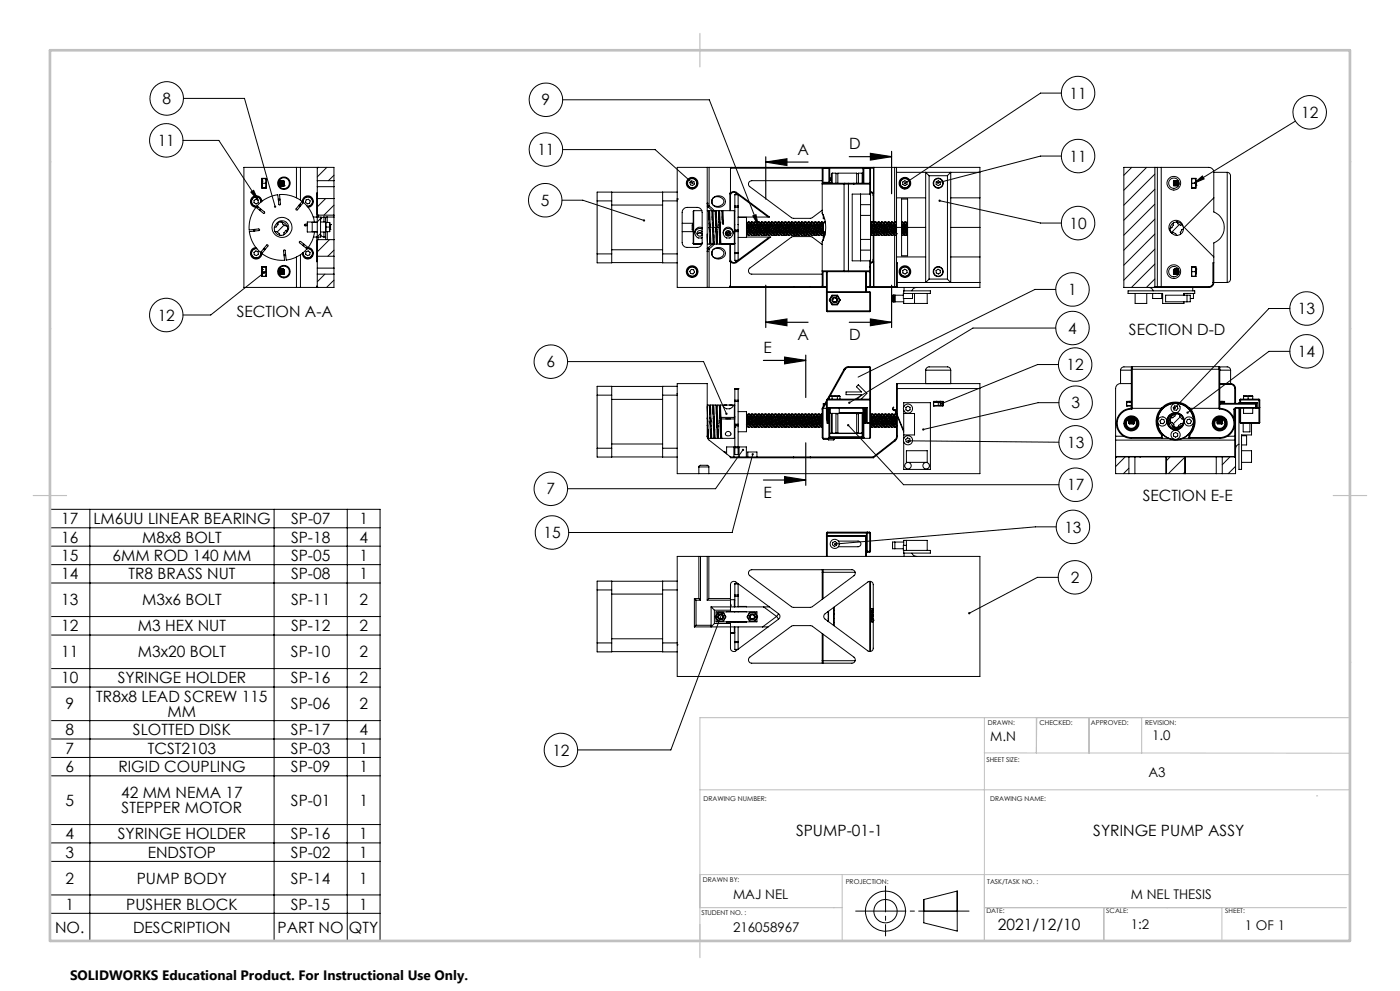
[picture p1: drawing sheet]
<svg xmlns="http://www.w3.org/2000/svg" width="420mm" height="297mm" viewBox="0 0 420 297" stroke-linecap="round" stroke-linejoin="round" font-family="sans-serif">
<defs><g id="words">
<g font-size="4.7">
<text x="320.9" y="29.6">11</text>
<text x="48.7" y="31.2">8</text>
<text x="162.5" y="31.6">9</text>
<text x="390.3" y="35.4">12</text>
<text x="47.3" y="43.8">11</text>
<text x="161.2" y="46.5">11</text>
<text x="239.3" y="46.4">A</text>
<text x="254.8" y="44.8">D</text>
<text x="320.9" y="48.5">11</text>
<text x="162.3" y="61.7">5</text>
<text x="320.9" y="68.6">10</text>
<text x="320.5" y="88.4">1</text>
<text x="71" y="95">SECTION A-A</text>
<text x="389.4" y="94.1">13</text>
<text x="47.3" y="96.1">12</text>
<text x="239.3" y="101.9">A</text>
<text x="254.8" y="101.9">D</text>
<text x="320.5" y="100">4</text>
<text x="338.7" y="100.5">SECTION D-D</text>
<text x="229" y="105.9">E</text>
<text x="389.4" y="107">14</text>
<text x="164" y="110.1">6</text>
<text x="320" y="110.9">12</text>
<text x="321.4" y="122.4">3</text>
<text x="320.1" y="134.3">13</text>
<text x="164" y="148.2">7</text>
<text x="229" y="149.2">E</text>
<text x="320.1" y="147">17</text>
<text x="342.8" y="150.2">SECTION E-E</text>
<text x="18.4" y="157.1">17</text>
<text x="28" y="157.1">LM6UU LINEAR BEARING</text>
<text x="87.3" y="157.1">SP-07</text>
<text x="107.8" y="157.1">1</text>
<text x="163" y="161.3">15</text>
<text x="319.3" y="159.6">13</text>
<text x="18.4" y="162.6">16</text>
<text x="42.7" y="162.6">M8x8 BOLT</text>
<text x="87.3" y="162.6">SP-18</text>
<text x="107.8" y="162.6">4</text>
<text x="18.4" y="173.6">14</text>
<text x="18.4" y="168.1">15</text>
<text x="33.7" y="168.1">6MM ROD 140 MM</text>
<text x="38.5" y="173.6">TR8 BRASS NUT</text>
<text x="87.3" y="173.6">SP-08</text>
<text x="87.3" y="168.1">SP-05</text>
<text x="107.8" y="173.6">1</text>
<text x="107.8" y="168.1">1</text>
<text x="321.2" y="174.7">2</text>
<text x="18.4" y="181.4">13</text>
<text x="42.7" y="181.4">M3x6 BOLT</text>
<text x="87.3" y="181.4">SP-11</text>
<text x="107.8" y="181.4">2</text>
<text x="18.4" y="189.2">12</text>
<text x="41.3" y="189.2">M3 HEX NUT</text>
<text x="87.3" y="189.2">SP-12</text>
<text x="107.8" y="189.2">2</text>
<text x="18.4" y="197">11</text>
<text x="41.4" y="197">M3x20 BOLT</text>
<text x="87.3" y="197">SP-10</text>
<text x="107.8" y="197">2</text>
<text x="18.4" y="204.8">10</text>
<text x="35.3" y="204.8">SYRINGE HOLDER</text>
<text x="87.3" y="204.8">SP-16</text>
<text x="107.8" y="204.8">2</text>
<text x="19.7" y="212.6">9</text>
<text x="28.9" y="210.3">TR8x8 LEAD SCREW 115</text>
<text x="50.3" y="214.8">MM</text>
<text x="87.3" y="212.6">SP-06</text>
<text x="107.8" y="212.6">2</text>
<text x="19.7" y="220.4">8</text>
<text x="39.9" y="220.4">SLOTTED DISK</text>
<text x="87.3" y="220.4">SP-17</text>
<text x="107.8" y="220.4">4</text>
<text x="19.7" y="225.9">7</text>
<text x="44.4" y="225.9">TCST2103</text>
<text x="87.3" y="225.9">SP-03</text>
<text x="107.8" y="225.9">1</text>
<text x="165.7" y="226.5">12</text>
<text x="19.7" y="231.4">6</text>
<text x="35.5" y="231.4">RIGID COUPLING</text>
<text x="87.3" y="231.4">SP-09</text>
<text x="107.8" y="231.4">1</text>
<text x="36.3" y="239.2">42 MM NEMA 17</text>
<text x="19.7" y="241.5">5</text>
<text x="36.5" y="243.7">STEPPER MOTOR</text>
<text x="87.3" y="241.5">SP-01</text>
<text x="107.8" y="241.5">1</text>
<text x="19.7" y="251.5">4</text>
<text x="35.3" y="251.5">SYRINGE HOLDER</text>
<text x="87.3" y="251.5">SP-16</text>
<text x="107.8" y="251.5">1</text>
<text x="238.8" y="250.7">SPUMP-01-1</text>
<text x="328" y="250.7">SYRINGE PUMP ASSY</text>
<text x="19.7" y="257.1">3</text>
<text x="44.3" y="257.1">ENDSTOP</text>
<text x="87.3" y="257.1">SP-02</text>
<text x="107.8" y="257.1">1</text>
<text x="19.7" y="264.8">2</text>
<text x="41" y="264.8">PUMP BODY</text>
<text x="87.3" y="264.8">SP-14</text>
<text x="107.8" y="264.8">1</text>
<text x="19.7" y="272.6">1</text>
<text x="37.9" y="272.6">PUSHER BLOCK</text>
<text x="87.3" y="272.6">SP-15</text>
<text x="107.8" y="272.6">1</text>
<text x="16.5" y="279.5">NO.</text>
<text x="39.9" y="279.5">DESCRIPTION</text>
<text x="83.3" y="279.5">PART NO</text>
<text x="104.7" y="279.5">QTY</text>
<text x="299.4" y="278.8">2021/12/10</text>
</g>
<text font-size="4.1" x="21" y="293.7">SOLIDWORKS Educational Product. For Instructional Use Only.</text>
<g font-size="4">
<text x="345.6" y="221.8">1.0</text>
<text x="297" y="222.2">M.N</text>
<text x="344.5" y="232.8">A3</text>
<text x="219.9" y="269.4">MAJ NEL</text>
<text x="339.2" y="269.4">M NEL THESIS</text>
<text x="219.9" y="279.2">216058967</text>
<text x="339.2" y="278.4">1:2</text>
<text x="373.5" y="278.8">1 OF 1</text>
</g>
<g font-size="2">
<text x="296.4" y="217.4">DRAWN:</text>
<text x="311.8" y="217.4">CHECKED:</text>
<text x="327.2" y="217.4">APPROVED:</text>
<text x="343.6" y="217.4">REVISION:</text>
<text x="295.9" y="228.3">SHEET SIZE:</text>
<text x="211" y="240">DRAWING NUMBER:</text>
<text x="297" y="240">DRAWING NAME:</text>
<text x="210.8" y="264.4">DRAWN BY:</text>
<text x="253.7" y="264.9">PROJECTION:</text>
<text x="296.2" y="264.9">TASK/TASK NO. :</text>
<text x="210.4" y="274.3">STUDENT NO. :</text>
<text x="295.9" y="273.7">DATE:</text>
<text x="331.9" y="273.7">SCALE:</text>
<text x="367.6" y="273.7">SHEET:</text>
</g>
</g></defs>
<g fill="none" stroke="#000" stroke-width=".3">
<path d="M55 29.5h18.3l9.2 32.4M168.8 29.9h44l14.7 37.7M318.4 27.9h-6.2l-40.7 27M388.6 36.3l-30.4 18.6M54.9 42.1h10.8l11.8 18M75.2 57.6l.9-.6 1.4 3.1zM168.8 44.8h27.7l11.3 10.1M318.4 46.8h-6.2l-30.8 8M358.2 54.9l2.5-2.2 .5 .9zM168.6 60h6.2l18.4 6.1M225.8 64.7l1-.4 .7 3.3zM281.9 60.1l30.3 6.7h6.2"/>
<path d="M79.2 81.7l-16 12.7h-8.3M316.7 86.7h-6.2l-53.1 26.3M316.7 98.3h-24.8l-37.1 22.4M387 92.5h-6.3l-28.3 29.8M170.3 108.4h40.8l6.8 15.6M317.5 109.3h-6.2l-29.1 11.8M387 105.3h-6.3l-24.4 18.4M222.9 134.8l-8.2 11.7h-44.4M225.8 136.2l-6.2 23.4h-49M254.5 127.4l16.6 17.9h46.6M272.5 132.1l45.2 .4M317.7 120.7h-6.3l-34.4 8"/>
<path d="M15 158.2h99M15 152.6h99v129.4h-99zM27 152.6v129.4M82.2 152.6v129.4M104.2 152.6v129.4M316.9 157.9h-6.3l-60.1 5.2M15 163.7h99M15 169.2h99M15 174.7h99M317.5 173h-6.3l-20.4 10.8M15 184.8h99M15 190.3h99"/>
<path d="M216.6 183.9l-15.3 40.9h-28M15 200.4h99M15 205.9h99M15 216h99M15 221.5h99M15 227h99M15 232.5h99M15 247.1h99M15 252.6h99M15 258.2h99M15 268.2h99M15 273.7h99"/>
<path d="M277.1 269.6l10.1-2.6v12l-10.1-2.4zM277.1 273.1h10.1"/>
<circle cx="50" cy="29.5" r="5"/>
<circle cx="163.8" cy="29.9" r="5"/>
<circle cx="323.4" cy="27.9" r="5"/>
<circle cx="392.9" cy="33.7" r="5"/>
<circle cx="49.9" cy="42.1" r="5"/>
<circle cx="163.8" cy="44.8" r="5"/>
<circle cx="323.4" cy="46.8" r="5"/>
<circle cx="163.6" cy="60" r="5"/>
<circle cx="323.4" cy="66.8" r="5"/>
<circle cx="49.9" cy="94.4" r="5"/>
<circle cx="321.8" cy="86.7" r="5"/>
<circle cx="321.8" cy="98.3" r="5"/>
<circle cx="392" cy="92.5" r="5"/>
<circle cx="165.3" cy="108.4" r="5"/>
<circle cx="322.6" cy="109.2" r="5"/>
<circle cx="392" cy="105.3" r="5"/>
<circle cx="322.7" cy="132.6" r="5"/>
<circle cx="322.7" cy="120.7" r="5"/>
<circle cx="165.3" cy="146.5" r="5"/>
<circle cx="165.6" cy="159.6" r="5"/>
<circle cx="321.9" cy="157.9" r="5"/>
<circle cx="322.7" cy="145.3" r="5"/>
<circle cx="322.5" cy="173" r="5"/>
<circle cx="168.3" cy="224.8" r="5"/>
<circle cx="265.6" cy="273.1" r="3.5"/>
<circle cx="265.7" cy="273.1" r="6"/>
</g>
<g fill="none" stroke="#000" stroke-width=".35">
<path d="M229.7 48.6l6.4-1v2zM229.7 48.6h12.7M229.7 47v12.7M254.8 47h12.7M261.1 46l6.4 1-6.4 1zM267.5 45.4v12.7M229.7 96.6l6.4-1v2zM229.7 85.5v12.7M229.7 96.6h12.7M254.8 96.6h12.7M261.1 95.6l6.4 1-6.4 1zM267.5 85.5v12.7"/>
<path d="M229 108h12.7M235.4 107l6.3 1-6.3 1zM241.7 106.4v12.7M241.7 132.7v12.7M229 143.9h12.7M235.4 142.8l6.3 1.1-6.3 .9z"/>
</g>
<path d="M256.7 273.1h34" fill="none" stroke="#000" stroke-width=".3" stroke-dasharray="15.2 1.3 1.3 1.3" stroke-dashoffset=".1"/>
<path d="M265.7 265.5v15" fill="none" stroke="#000" stroke-width=".3" stroke-dasharray="15.2 1.3 1.3 1.3" stroke-dashoffset="7.5"/>
<g fill="none" stroke="#c0c0c0" stroke-width=".3">
<path d="M210 215.1h195v66.9h-195zM295.3 215.1v66.9M310.9 215.1v10.6M311 215.1l-.1 10.6M326.7 215.1v10.6M342.5 215.1v10.6M210 236.7h195M295.3 225.6l15.6 .1M310.9 225.7h94.1M210 272h42.7M210 262.1h195M252.7 262.1v19.9"/>
<path d="M295.3 272h108.6M331.2 272v10M366.6 272v10"/>
</g>
<path d="M210 10v10M10 148.5h10M400 148.5h10M210 277v10" fill="none" stroke="#c0c0c0" stroke-width=".35"/>
<path d="M14.8 248.5a.2 .2 0 0 1 .4 0 .2 .2 0 0 1-.4 0zM394.8 238.5a.17 .17 0 0 1 .3 0 .17 .17 0 0 1-.3 0zM14.8 198.5a.2 .2 0 0 1 .4 0 .2 .2 0 0 1-.4 0zM404.8 198.5a.2 .2 0 0 1 .4 0 .2 .2 0 0 1-.4 0zM14.8 148.5a.2 .2 0 0 1 .4 0 .2 .2 0 0 1-.4 0zM404.8 148.5a.2 .2 0 0 1 .4 0 .2 .2 0 0 1-.4 0zM14.8 98.5a.2 .2 0 0 1 .4 0 .2 .2 0 0 1-.4 0zM404.8 98.5a.2 .2 0 0 1 .4 0 .2 .2 0 0 1-.4 0zM14.8 48.5a.2 .2 0 0 1 .4 0 .2 .2 0 0 1-.4 0zM404.8 48.5a.2 .2 0 0 1 .4 0 .2 .2 0 0 1-.4 0zM59.8 15a.17 .17 0 0 1 .3 0 .17 .17 0 0 1-.3 0zM59.8 282a.17 .17 0 0 1 .3 0 .17 .17 0 0 1-.3 0zM109.8 15a.2 .2 0 0 1 .4 0 .2 .2 0 0 1-.4 0zM109.8 282a.2 .2 0 0 1 .4 0 .2 .2 0 0 1-.4 0zM159.8 15a.2 .2 0 0 1 .4 0 .2 .2 0 0 1-.4 0zM159.8 282a.2 .2 0 0 1 .4 0 .2 .2 0 0 1-.4 0zM209.8 15a.17 .17 0 0 1 .3 0 .17 .17 0 0 1-.3 0zM209.8 282a.17 .17 0 0 1 .3 0 .17 .17 0 0 1-.3 0zM259.8 15a.2 .2 0 0 1 .4 0 .2 .2 0 0 1-.4 0zM249.8 272a.2 .2 0 0 1 .4 0 .2 .2 0 0 1-.4 0zM309.8 15a.2 .2 0 0 1 .4 0 .2 .2 0 0 1-.4 0zM299.8 272a.17 .17 0 0 1 .3 0 .17 .17 0 0 1-.3 0zM359.8 15a.17 .17 0 0 1 .3 0 .17 .17 0 0 1-.3 0zM349.8 272a.2 .2 0 0 1 .4 0 .2 .2 0 0 1-.4 0z" fill="#c0c0c0"/>
<path d="M15 15h390v267h-390z" fill="none" stroke="#c0c0c0" stroke-width=".7"/>
<g fill="#000">
<path d="M207.5 54.7v.4h.5l-.2-.2 .2 .2v-.5zM281.2 54.5l-.1 .4 .3-.1-.3 .1a.34 .34 0 0 0 .5 .2 .34 .34 0 0 0 .1-.5 .34 .34 0 0 0-.5-.1zM271.3 54.6l-.1 .4 .3-.1-.2 .2a.34 .34 0 0 0 .4 .1 .34 .34 0 0 0 .1-.5 .34 .34 0 0 0-.5-.1zM281.7 59.9l-.1 .2h.3h-.3a.34 .34 0 0 0 .3 .4 .34 .34 0 0 0 .3-.5 .34 .34 0 0 0-.5-.1zM193 65.8v.5l.4 .1 .1-.2-.3-.1 .3 .1v-.3zM225.8 64.7l1-.4 .7 3.3zM75.2 57.6l.9-.6 1.4 3.1zM82.3 61.7v.5l.3 .1-.1-.4 .1 .4 .2-.1v-.5zM79 81.5a.34 .34 0 0 0-.1 .4 .34 .34 0 0 0 .5 .1 .34 .34 0 0 0 .1-.5l-.3 .2 .3-.2zM358.2 54.9l2.5-2.2 .5 .9zM276.8 128.4l-.2 .4 .4-.1-.4 .1a.34 .34 0 0 0 .5 .2 .34 .34 0 0 0 .2-.4 .34 .34 0 0 0-.5-.2zM225.6 135.9a.34 .34 0 0 0 0 .5 .34 .34 0 0 0 .5-.1 .34 .34 0 0 0-.2-.5l-.1 .4 .1-.4zM254.5 120.5v.4l.3-.2-.3 .2a.35 .35 0 0 0 .5 .1 .35 .35 0 0 0 0-.5 .35 .35 0 0 0-.5 0zM217.6 123.8l.1 .4 .4 .1-.2-.3 .2 .3 .1-.1v-.4zM222.6 134.6a.35 .35 0 0 0 .1 .5 .35 .35 0 0 0 .5-.1 .35 .35 0 0 0-.1-.5l-.2 .3 .2-.3zM282 120.8l-.1 .4 .3-.1-.3 .1a.34 .34 0 0 0 .5 .1 .34 .34 0 0 0 .1-.5 .34 .34 0 0 0-.5 0zM272.3 131.8l-.1 .3h.3h-.3a.34 .34 0 0 0 .4 .3 .34 .34 0 0 0 .2-.4 .34 .34 0 0 0-.5-.2zM254.2 127.2a.35 .35 0 0 0 0 .6 .35 .35 0 0 0 .6-.3 .35 .35 0 0 0-.5-.4l.2 .3zM216.3 183.7a.34 .34 0 0 0 .1 .5 .34 .34 0 0 0 .5-.2 .34 .34 0 0 0-.2-.5l-.1 .4 .1-.4zM250.3 162.8l-.1 .3h.3h-.3a.34 .34 0 0 0 .5 .3 .34 .34 0 0 0 .1-.6 .34 .34 0 0 0-.5 0zM290.5 183.5v.4l.3-.1-.3 .1a.34 .34 0 0 0 .5 .1 .34 .34 0 0 0 0-.5 .34 .34 0 0 0-.5 0zM352.1 122.1l.1 .4 .2-.2-.2 .2a.35 .35 0 0 0 .5-.1 .35 .35 0 0 0-.1-.5 .35 .35 0 0 0-.5 .2zM356.1 123.4l-.1 .5 .3-.2-.3 .2a.35 .35 0 0 0 .5 0 .35 .35 0 0 0 0-.4 .35 .35 0 0 0-.4-.1z"/>
<path d="M229.7 48.6l6.4-1v2zM229.7 96.6l6.4-1v2z"/>
<path d="M261.1 46l6.4 1-6.4 1zM261.1 95.6l6.4 1-6.4 1zM235.4 107l6.3 1-6.3 1zM235.4 142.8l6.3 1.1-6.3 .9z"/>
</g>
<g fill="none" stroke="#000" stroke-width=".3">
<path d="M78.5 55.5h.1M78.5 54.7l.1 .8M78.5 53.4h1.3v3h-1.3zM78.5 54.1l.1 1.4M78.5 54.1h.1M78.5 54.1v.1M78.6 54.1v.2M78.6 54.1v1.3M78.6 54.3h.1M78.6 56.1l.1 .2h1.1M78.7 54.9v1.4l-.1-.2M78.7 53.5h1.1v1.4"/>
<path d="M78.7 53.5l-.1 2.6M78.7 53.5v1.4M78.7 54.9h1.1M79.8 54.9v1.4M79.8 56.3h.1M79.8 56.1v.2M83.6 54.4l.1 1.1M83.7 54.3h.1M83.7 54.3l.1 1.2M83.7 55.5v.1M83.7 55.5h.1M83.8 54.1l-.1 .2"/>
<path d="M83.8 54.1l.1 1.5M83.8 54.1h.1M83.8 54.1l.1 .2M83.8 55.5l.1 .1M83.9 54.3l.1 1.2M83.9 54.3h.1M83.9 55.7h.1M84 54.3l.1 1.2M84 55.5l-.1 .2M84 59.9l-.5 .1M84 55.5h.1M84 59.7h-.5"/>
<path d="M84 54.1v.2M84 54.1l.1 1.5M84 54.1h.1M84.1 54.1v.2M84.1 55.5v.1M84.1 54.1l.1 1.5M84.1 54.3l.1 1.4M84.1 54.3h.1M84.2 55.7h.1M84.2 54.3l.1 1.2M84.3 54.1l-.1 .2M84.3 54.1l.1 1.5"/>
<path d="M84.3 54.1h.1M84.3 55.5h.1M84.3 54.1l.1 .2M84.3 55.5l.1 .1M84.4 54.3l.1 1.2M84.4 55.7h.1M84.4 54.3h.1M84.5 54.3l.1 1.2M84.5 55.5l-.1 .2M84.5 54.1l.1 1.4M84.5 54.1v.2M84.5 54.1h.1"/>
<path d="M84.5 55.5h.1M84.6 54.1v.2M84.6 54.1l.1 1.5M84.6 54.3l.2 1.2M84.6 54.3h.1M84.7 55.7h.1M84.7 54.3l.1 1.2M84.8 55.5l-.1 .2M84.8 54.1l-.1 .2M84.8 54.1h.1M84.8 54.1l.1 1.5M84.8 55.5h.1"/>
<path d="M84.8 54.1l.1 .2M84.8 55.5l.1 .1M84.9 54.3l.1 1.2M84.9 54.3h.1M84.9 55.7h.1M84.9 54.3l.2 1.2M85 55.5l-.1 .2M85 54.1l-.1 .2M85 54.1h.1M85 55.5h.1M85.1 54.1v.2M85.1 55.5l.1 .1"/>
<path d="M85.1 54.1l.1 1.5M85.1 54.3l.2 1.2M85.2 55.7h.1M85.3 55.5l-.1 .2M88.9 50.2h1.2M88.9 50.2h-15.7v35.9h15.7M88.9 50.2v9.1M90.1 50.2h10.1v3.9M90.1 50.2v9.8M91.8 59.9l.7-.2 .6 .5-.2 .7-.7 .2-.5-.5zM95 57.9h.2M95 57.9l.2 .2"/>
<path d="M95 57.9v7.1M95.2 54.1v1.8M95.2 54.1h5M95.2 55.9v8.3l.2 .3M95.2 59.5h5M95.2 55.9h5M95.4 50.2l-.2 .2v3.7M97.7 59.5l-2.5 2.5M98 50.2l-2.8 2.8M100.2 52.5l-1.7 1.6M100.2 54.1v1.8M100.2 55.9v24.5"/>
<path d="M183.5 57.6v2.6M198.8 57.6v2.6M203.1 59.7h.1M203.2 57.6h-24.1v2.6M207 54.7l.5-.5 .7 .2 .2 .7-.6 .5-.7-.2zM212.2 50.2h.5M212.2 50.2h-9v35.9h9M212.2 50.2v35.9M212.7 50.2v11.5M212.7 50.2h55.7M213.6 59.8v1.3M213.8 59.4a1.98 1.98 0 0 1 2.1-.4 1.98 1.98 0 0 1 1.2 1.7 2.16 2.16 0 0 1-3.2 .8"/>
<path d="M214.2 59.1a1.99 1.99 0 0 1 2.4-.2 1.99 1.99 0 0 1 .9 2.2 2.13 2.13 0 0 1-2.3 1 2.13 2.13 0 0 1-1.7-1.8l.3-.8zM219 57.9h.1M219 57.9l.1 .7M219 57.9v5.2M219.1 50.4h43M219.1 50.4v7.5M219.1 58.6v4.5M219.5 50.2l-.4 .2M220.5 58.3v3.4M220.5 58.3h.9M220.7 57.8a1.02 1.02 0 0 0-1.6 .8M220.7 57.8l.7 .5"/>
<path d="M220.9 57.6a1.28 1.28 0 0 0-1.8 .3M220.9 57.6l10 7.4h-9.5M220.9 57.6l-.2 .2M221.4 58.3v3.4M221.4 58.3l9.1 6.7M246.7 54.1h-21.2a1 1 0 0 0-.9 .7 1 1 0 0 0 .3 1.1l12.8 9.5h5.6l3.4-2.4M246.7 55.2h6.5M246.7 55v9M246.9 54.9v-4.5l-.2 .3v4.3M246.9 54.9l-.2 .1M247.2 54.6l-.3 .3M247.2 54.6l-.1 .3h6.4"/>
<path d="M247.2 54.6h1.7M248.7 50.4l.2 .3v3.9l.3 .3-.5-.3zM248.9 53.6l.5 .4M248.9 53.2l.3 .2M249.2 53.4v.4M249.2 53.8l.2 .2M249.2 53.8h.2M249.2 53.4h.2M249.4 54h.1M249.7 51.9v3M249.7 51.9h1.1v3M249.7 51.9l-.3 .3v2.7"/>
<path d="M250.8 52h.6M251.4 54.9v-3h5.6v3M253.2 55.2h8M253.2 55.2v26M253.5 54.9h1M253.5 54.9l-.3 .3M254.5 54.9v26.5M254.5 54.9h6.4M256.2 54.9v.3M257 52h.5M258.2 58.2v6.4M258.7 51.9h-1.2v3"/>
<path d="M258.7 51.9v3l.1-.1M258.7 51.9l.2 .3M258.8 54.8l.1-4.1 .3-.3v4.5M258.8 54.8l.1 .1M260.9 54.9v-4.5l.3 .3v4.5M260.9 54.9v3.3M260.9 58.2h-5.2v20h5.2M260.9 54.9l.3 .3M260.9 58.2l.3 .4M261.2 57.6l.6 .5 .2 .5M261.2 57.4l.9 .7M261.2 55.2v9.4"/>
<path d="M262 58.6v8M262 50.2l.1 .2M262.1 58.1l-.1 .5M262.1 50.4v7.7M262.1 50.2v16.6M268.4 50.2h.6M268.4 50.2v16.4M269 50.2h25v1.4M269 50.2v1.4M269 51.6h25M269 51.6v33.1M269 59.3h8.7"/>
<path d="M270.5 59.7h1.8v17h-1.8zM270.8 54.5l.7-.3 .6 .3v.8l-.6 .3-.7-.3zM278.7 52.7l-1-1.1v33.1l1-1.1M278.7 52.7v30.9M278.7 52.7h5.5M280.8 54.5l.7-.3 .6 .3v.8l-.6 .3-.7-.3zM284.2 52.7l1-1.1v33.1l-1-1.1M284.2 52.7v30.9M285.2 59.3h8.8M294 51.6v33.1M339.5 50.2l-2.4 2.3M344 50.2l-6.9 6.8"/>
<path d="M346.5 50.2v35.7M346.5 52.2l-9.4 9.3M346.5 56.7l-9.4 9.3M347.2 50.2h1.2M347.2 50.2h-10.1v35.9h9.9M347.2 50.2v35.7M348.4 50.2h14.3a1.49 1.49 0 0 1 1.4 1.4M348.4 50.2v35.9M352 55.5h.1M352 55.5l.1 .1M352 55.5h.2M352.1 55.5v.2"/>
<path d="M352.1 55.6h.1M352.1 55.7h.1M352.1 55.6l.1 .1M352.1 55.6v.1M352.2 54.3l.1 1.2M352.2 54.3h-.2v1.2M352.2 55.5v.2M352.2 55.5h.1M352.2 55.5l-.1 .1M352.3 54.1l-.1 .2M352.3 54.1l.1 1.6M352.3 54.1h.1"/>
<path d="M352.3 54.1l.1 .2M352.3 55.5l.1 .2M352.4 54.3l.1 1.2M352.4 55.7h.1M352.4 54.3h.1M352.5 54.3l.1 1.2M352.5 55.5l-.1 .2M352.5 55.5h.1M352.5 54.1l-.1 .2M352.5 54.1l.1 1.6M352.5 54.1h.1M352.6 54.1v.2"/>
<path d="M352.6 55.5v.2M352.6 54.1l.1 1.6M352.6 54.3l.2 1.2M352.6 55.7h.1M352.6 54.3h.1M352.7 54.3l.1 1.2M352.8 55.5l-.1 .2M352.8 54.1l-.1 .2M352.8 54.1l.1 1.6M352.8 54.1h.1M352.8 54.1l.1 .2M352.8 55.5l.1 .2"/>
<path d="M352.9 54.3l.1 1.2M352.9 54.3h.1M353 54.3l.1 1.2M353 55.5v.2M353 54.1v.2M353 54.1l.2 1.6M353 54.1h.1M353 55.5h.1M353.1 54.1v.2M353.1 55.5l.1 .2M353.1 54.1l.1 1.6M353.1 54.3l.2 1.2"/>
<path d="M353.1 54.3h.1M353.2 55.7h.1M353.2 54.3l.1 1.2M353.3 55.5l-.1 .2M353.3 54.1h.1M353.3 54.1l-.1 .2M353.3 54.1l.1 1.6M353.3 55.5h.1M353.3 54.1l.1 .2M353.3 55.5l.1 .2M353.4 54.3l.1 1.2M353.4 54.3h.1"/>
<path d="M353.4 55.7h.1M353.4 54.3l.2 1.2M353.5 55.5l-.1 .2M353.5 54.1l-.1 .2M353.5 55.5h.1M353.6 54.3v1.1M353.6 54.3v1M357.5 53.4h1.3v3h-1.3zM357.5 56.2v.1M357.5 53.5h.1M357.5 56.3h1.1M357.5 53.5v.1"/>
<path d="M357.5 53.5v1.4M357.5 54.9v1.4M357.5 54.9h1.1M357.5 53.5h1.1M357.5 53.5v.3M358.6 53.5v1.4M358.6 53.5h.1M358.6 54.9v1.4M358.6 53.5l.1 .3M358.7 54.6l.1 .9M358.7 55.7h.1M358.7 53.8l-.1 2.5"/>
<path d="M358.7 53.6v.2M358.7 54.3h.1M358.7 53.5v.1M358.7 54.3l.1 1.2M358.8 55.5l-.1 .2M358.8 54.1l-.1 .2M358.8 54.1v.6M358.8 54.1h.1M358.8 55.5h.1M358.8 54.1v.2M364.1 51.6v11.9a5 5 0 0 1 3.2 4.7 5 5 0 0 1-3.2 4.6v11.9a1.49 1.49 0 0 1-1.4 1.4M364.1 51.6h4.1"/>
<path d="M364.1 59.3l-8.8 8.9 8.8 8.8M368.2 51.6a1.02 1.02 0 0 1 .9 1.1v30.9a1.02 1.02 0 0 1-.9 1.1M368.2 51.6v33.1M76.1 68.8l.1 .5M76.2 75.6l.6-.4 .6 .3 .1 .7-.6 .4-.6-.3zM76.2 60l.7-.3 .6 .4v.7l-.7 .3-.6-.4zM76.4 68.8v.4M76.8 74.2a1.72 1.72 0 0 0-1.7 2 1.72 1.72 0 0 0 2.2 1.4 1.72 1.72 0 0 0 1.2-2.3M77 74.4a1.48 1.48 0 0 0-1.6 1.6 1.48 1.48 0 0 0 1.7 1.4 1.48 1.48 0 0 0 1.2-1.9M77.1 74.5a1.39 1.39 0 0 0-1.6 1.3 1.39 1.39 0 0 0 1.5 1.5 1.39 1.39 0 0 0 1.2-1.7M78.2 62.6l-.3 .4M78.2 60.6a1.38 1.38 0 0 0-1.3-1.6 1.38 1.38 0 0 0-1.4 1.5 1.38 1.38 0 0 0 1.6 1.3"/>
<path d="M78.3 60.5a1.47 1.47 0 0 0-1.5-1.6 1.47 1.47 0 0 0-1.4 1.7 1.47 1.47 0 0 0 1.8 1.2M78.4 62.8l-.4 .3M78.5 80h1.3v2.9h-1.3zM78.6 60.3a1.71 1.71 0 0 0-2-1.6 1.71 1.71 0 0 0-1.4 2.2 1.71 1.71 0 0 0 2.3 1.1M79.1 74.6l.3 .3M79.2 74.4l.4 .3M82.3 68.2v.3a.73 .73 0 0 0 .8 .9l.6 .6 .3 .5M82.5 69.4v.1a1.82 1.82 0 0 0 1.5 1M82.9 67.1a2 2 0 0 1 3-.5 2 2 0 0 1 .1 3M83.5 66.7l-.6 .4-.6 1.1M84.6 66.6h-.5a.58 .58 0 0 0-.7 .7l-.5 .7-.6 .2M84.6 66.6l.1 .1a1.69 1.69 0 0 0 1.4 1"/>
<path d="M84.6 66.6l.8 .2 .7 .9M85.1 70.4l-1.1 .1M85.3 67.4l-2.2 2.1M85.7 76.3l-.5 .1M85.7 76.6h-.5M86.1 67.7l.2 1.2M86.3 68.9l-.6 .2-.5 .6-.1 .7M86.3 68.9l-.3 .7-.9 .7M86.3 68.5l.3 .1M88.9 77v9.1M89.6 61.6l.4 .3M89.7 61.4l.4 .3"/>
<path d="M90.1 61v.8M90.1 76.3v9.8M90.8 60.9a1.69 1.69 0 0 1 1.3-2.1 1.69 1.69 0 0 1 2 1.5 1.69 1.69 0 0 1-1.7 1.8M90.9 60.8a1.47 1.47 0 0 1 1.2-1.9 1.47 1.47 0 0 1 1.7 1.5 1.47 1.47 0 0 1-1.6 1.5M91 60.7a1.37 1.37 0 0 1 1.3-1.6 1.37 1.37 0 0 1 1.4 1.4 1.37 1.37 0 0 1-1.6 1.3M91 60.7l-1.8 2.2a.25 .25 0 0 1-.3 0 .25 .25 0 0 1-.1-.3l1.8-2.2a9.8 9.8 0 0 0-6.7-2.1l.2 2.9a.25 .25 0 0 1-.2 .3 .25 .25 0 0 1-.3-.3l-.3-2.9a10 10 0 0 0-6.2 3.4l2.2 1.8a.25 .25 0 0 1 .1 .4 .25 .25 0 0 1-.4 0l-2.2-1.8a9.8 9.8 0 0 0-2 6.8l2.8-.3a.25 .25 0 0 1 .3 .2 .25 .25 0 0 1-.3 .3l-2.8 .3a10.2 10.2 0 0 0 3.4 6.3l1.8-2.3a.25 .25 0 0 1 .3 0 .25 .25 0 0 1 .1 .4l-1.8 2.2a10.1 10.1 0 0 0 6.8 2l-.3-2.9a.25 .25 0 0 1 .2-.2 .25 .25 0 0 1 .2 .2l.4 2.9a10.2 10.2 0 0 0 6.2-3.4M91 60.7a9.8 9.8 0 0 1 3.3 5.8M91.2 73.2l-.4 .4M91.3 73.3l-.3 .4M91.8 74.3a1.68 1.68 0 0 1 2.2 1 1.68 1.68 0 0 1-1.2 2.2 1.68 1.68 0 0 1-2.1-1.3v-.3M91.8 75.5l.7-.3 .5 .4-.1 .8-.6 .2-.6-.4zM92 74.5a1.47 1.47 0 0 1 1.8 1.2 1.47 1.47 0 0 1-1.4 1.7 1.47 1.47 0 0 1-1.5-1.7"/>
<path d="M92.1 74.6a1.38 1.38 0 0 1 1.6 1.2 1.38 1.38 0 0 1-1.5 1.5 1.38 1.38 0 0 1-1.2-1.6M92.2 67.1l-.7 .1a.25 .25 0 0 0-.2 .3 .25 .25 0 0 0 .3 .2l.6-.1M93.7 66.7h.1M93.7 66.7v2.7h1.5M93.7 66.7h1.5M94 65h2.3l-.1 .8v5.2h-2.1M94.4 69.5a9.4 9.4 0 0 1-2 4.7l-2.2-1.8a.25 .25 0 0 0-.3 0 .25 .25 0 0 0 0 .4l2.2 1.8M95 78.4h.2M95 71v7.4M95.2 76.8h5M95.2 65v6M95.2 78.2l-.2 .2"/>
<path d="M95.4 71.8h4.8M95.4 71.8l-.2 .3v8.3M95.4 64.5h4.8M95.4 64.5v.5M95.4 71v.8M96.2 70l-1 1M96.2 70a1.09 1.09 0 0 0 1 1M96.2 66.5h1.5v3h-1.5M96.2 65.5l-1 1h-3v3h3M97.2 65a1.02 1.02 0 0 0-1 1M97.2 65h3M97.2 71h.5"/>
<path d="M97.2 65v1.5M97.2 69.5v1.5M97.7 66.5v-1.2l.5-.3v1.7M97.7 69.5v2.3M97.7 69.4h1.1M97.8 66.7h.1M97.8 66.7h-.1M97.8 66.7v1.3M97.8 68v1.4M97.8 66.7h1M97.8 68h1M97.8 66.7l-.1 .2"/>
<path d="M98.2 69.4v2.4M98.8 71.8l-3.6 3.7M98.8 66.7v1.3M98.8 66.7h.1M98.8 68v1.4M98.8 66.7l.1 .2M98.9 68.4l.1 .4M98.9 66.9l-.1 2.5M98.9 66.7v.2M98.9 68.8h.1M98.9 66.7h.1M99 68.8h.1"/>
<path d="M99 67.4h.1M99.1 68.6l-.1 .2M99.1 67.3h.1M99.1 67.3l-.1 .1M99.1 67.3l.1 .1M99.2 67.4h-.3l.2 1.2M99.2 67.4l-.1 1.2M100.2 61.5l-3 3M100.2 75l-1.8 1.8M179.1 76.1v2.7h4.4v-2.7M179.1 76.1h4.4M179.1 60.2h4.4"/>
<path d="M179.1 60.2v15.9M183.5 60.2v15.9M183.5 78.7h15.3M183.5 74.9h15.3M183.5 61.5h15.3M198.8 76.1v2.7h4.4M198.8 76.1h4.4M198.8 60.2h4.4M198.8 60.2v15.9M204.6 69.4h3.4M204.6 66.9h3.4M205.1 62.6l.7-.4h3.4a1.51 1.51 0 0 1 1.4 1.5v9a1.45 1.45 0 0 1-1.4 1.5h-3a1.51 1.51 0 0 1-1.6-1.5v-9z"/>
<path d="M208 73h.1M208 67.4h-.4v1.5h.4M208 73l.1 .2M208 72.8l.1 .2M208 72.8v.2M208.1 63.1v9.9M208.1 63.1l-.1 9.7M208.1 73.2h2.5M208.1 63.1h2.5M208.1 73h2.5M210.6 73.1l-2.5 .1M210.6 68.3a1.59 1.59 0 0 0-2.2 1.5 1.59 1.59 0 0 0 2.3 1.4"/>
<path d="M210.6 68.6a1.5 1.5 0 0 0-2.1 1.2M210.6 69.5a.85 .85 0 0 0-1.2-.2 .85 .85 0 0 0 0 1.3 .85 .85 0 0 0 1.2-.2M210.6 70.1a.85 .85 0 0 0-1.4 .1M210.6 70.2l-.7-.4-.7 .5M212.2 70.2l.1 2.9 .7 .1M212.2 63.1l.3 .1v.3l.5 9.7 .1-2.8M212.2 61.8l.2 .3M212.2 60.9l.5 .8M212.2 60.9h.1M212.2 75.4h.1M212.4 62.1l.1 .1M212.4 74.3l-.2 .2"/>
<path d="M212.4 74.3l.3 .3M212.5 74.2l-.1 .1M212.5 62.2l1.4 1.1M212.5 74.2l.3 .3M212.7 66.9l.2 .2 .2 1.1M212.7 68.2l.3 1.2M212.7 74.6l-.5 .8M212.7 61.7l.1 .1M212.7 68.2h.1M212.7 74.6v11.5M212.7 61.7l-.3 .4M212.7 67.4h.3"/>
<path d="M212.8 63.3l-.1 2.6M212.8 63.1l.7 .1v.3l.5 9.7 .2-2.8M212.8 63.2l.5 9.9 .7 .1M212.8 61.8l1.5 1.3M212.8 74.5l-.1 .1M212.8 68.9h.3M212.8 61.8l-.3 .4M213 69.4h.1M213.1 68.2h.1M213.6 65h.1M213.6 75.2v1.4M213.7 66.9l.3 .3 .1 1"/>
<path d="M213.7 73.2l-1.2 1M213.7 67.4h.3M213.7 68.2l.3 1.2M213.8 63.3l-.2 2.6M213.8 63.1l.7 .1 .1 .3 .4 9.7 .2-2.8M213.8 75a2.1 2.1 0 0 1 2.4-.8 2.1 2.1 0 0 1 1.4 2.1 2.13 2.13 0 0 1-2.2 1.3 2.13 2.13 0 0 1-1.9-1.8zM213.8 63.2l.5 10M213.8 74.9a1.98 1.98 0 0 1 2.1-.4 1.98 1.98 0 0 1 1.2 1.7 2.14 2.14 0 0 1-3.2 .8M213.8 68.9h.3M214 69.4h.1M214.1 68.2h.1M214.1 71h.1"/>
<path d="M214.2 72.5l-.2 .3M214.3 73.2l-1.5 1.3M214.3 73.2h.7M214.5 63.4l.3 .3M214.6 64.2l.1 .1M214.6 65h.1M214.7 67.4h.3M214.7 68.2l.2 1.9M214.8 63.3l-.1 2.6M214.8 63.1l.7 .1v.3l.5 9.7 .1-2.8M214.8 68.9h.4M214.8 63.2l.5 9.9 .7 .1"/>
<path d="M214.8 69.4h.4M214.9 70.1h.1M215 66.9h-.3l.2-.7 .2 2M215.1 68.2h.1M215.1 69.4l-.1 .7M215.1 71h.1M215.2 71.2l-.1 .1M215.2 72l-.1 .2M215.7 65h.1M215.7 66.7l.3 .5M215.7 67.3l.4 .6M215.7 68l.4 .9"/>
<path d="M215.8 68.3l.3 1.1M215.8 63.3l-.1 2.6M215.8 63.1h.7l.2 4h.4l-.3-4h3.5M215.8 69.6l.3 .7-.1 .1M215.8 63.2l.5 9.8M215.8 69.7l.2 .4M215.9 67.3l-.2 .4M215.9 66.6l-.2-.1 .2-.3 .1 .9M216 70.1h.1M216 67.3l.1 .9M216.1 71h.1M216.3 73h4"/>
<path d="M216.3 73.1h.1M216.3 73.1h4M216.3 73.2h4M216.3 73v.1M216.6 65h.1M216.7 66.5l.2 .1M216.7 66.5l.1-.3 .2 .9-.3-.4M216.8 63.3l-.2 2.6M217 69.8a1.51 1.51 0 0 1 1.5-1.3 1.51 1.51 0 0 1 1.5 1.3M217.8 70l.2 .1M217.8 69.6a.94 .94 0 0 0 1 1M217.8 69.7v.4"/>
<path d="M218.1 69.4l.7 1.2M218.2 70.3l-.4 .3M218.8 69.4l.4 .9M218.8 69.5l.1 .3M218.8 69.7l-.4-.2 .6 .5M219 78.4h.1M219 70.1h.1M219 73.2v5.2M219.1 70.2h.1M219.1 70.3l-.3 .3M219.1 77.7l-.1 .7M219.1 78.4a1.29 1.29 0 0 0 1.8 .3"/>
<path d="M219.1 77.7a1.02 1.02 0 0 0 1.6 .8M219.1 73.2v4.5M219.1 78.4v7.5M220.3 63.1v9.9M220.3 73.1v.1M220.3 63.1l.2 .2M220.4 67.2l.1 .2M220.5 62.1v6.8M220.5 69.4v6.3M220.5 68.9v.2M220.5 76v2h.9v-2M220.5 73l-.2 .2"/>
<path d="M220.5 69.4h.9M220.5 62.1h.9M220.5 68.9h.9M220.5 75.7h.9M220.5 69.1h.9M220.5 61.7v.4M220.5 69.1v.3M220.5 75.7v.3M220.5 61.7h.9M220.5 76h.9M220.5 73l-.2 .1M220.5 72.8l-.2 .2"/>
<path d="M220.7 78.5l.2 .2M221.4 67.2v.2M221.4 78l-.7 .5M221.4 62.1v6.8M221.4 69.4v6.3M221.4 68.9v.2M221.4 65.2h2.5v6h-2.5M221.4 61.7v.4M221.4 69.1v.3M221.4 75.7v.3M223.9 67.7l1 2.1M223.9 68.9l.4 1.1 .5 .6"/>
<path d="M223.9 68.5l.5 1.1 .6 .4M223.9 67.1l1.1 2.9 .5 .6h.3M223.9 69.9l.3 .5 .6 .2M223.9 66.6l.4 .5 1 2.9 .5 .6M223.9 71h7.3l-10.3 7.7M224 70.1h.1M224.2 70.3l-.3 .2M224.3 67.1h.1M224.3 67.1l.7 .8 .9 1.9M224.4 67.3l.2 .5a3.2 3.2 0 0 0 1.4 2.3M224.5 66.5l.5 .6 1.2 3.3 .6 .2M224.5 66.5l.6 .2 1.2 3.3 .5 .6"/>
<path d="M224.5 66.5l-.3 .3M225 70.1h.1M225.1 70.3l-.3 .3M225.3 67.1h.1M225.3 67.1l.5 .3 1.1 2.4M225.4 67.3l.2 .4M225.5 66.5l-.4 .3M225.5 66.5l.5 .6 .7 2.2a1.1 1.1 0 0 0 1.1 1.3M225.5 66.5l.6 .2 1.2 3.3 .5 .6M225.6 67.8a3.5 3.5 0 0 0 1.4 2.3M226.2 70.3l-.4 .3M226.3 67.1l.5 .3 1.1 2.4"/>
<path d="M226.4 67.3l1 2.2 .6 .6M226.4 66.5l.7 .2 1.2 3.3 .5 .6M226.4 66.5l.6 .6 1.2 3.3 .6 .2M226.4 66.5l-.2 .3M227.2 70.3l-.4 .3M227.3 67.1h.1M227.3 67.1l.7 .6 .9 2.1M227.4 67.2l1 2.2 .6 .7M227.5 66.5l-.3 .3M227.5 66.5l.5 .6 1.2 3.3 .6 .2M227.5 66.5l.6 .2 1.2 3.3 .5 .6M228 70.1h.1"/>
<path d="M228.1 70.3l-.3 .3M228.3 67.1h.1M228.3 67.1a3.4 3.4 0 0 1 1.4 2.3l.2 .4M228.4 67.2l.2 .6M228.5 66.5l.6 .2 1.2 3.3 .5 .6M228.5 66.5l.5 .6 1.2 3.3 .6 .2M228.5 66.5l-.4 .3M228.6 67.7l.9 2 .5 .4M229.2 70.3l-.4 .3M229.3 67.1a5 5 0 0 1 1.6 2.7M229.4 67.3l.2 .4M229.5 66.5l.5 .6 .7 2.2a1.1 1.1 0 0 0 1.1 1.3"/>
<path d="M229.5 66.5l.6 .2 1.2 3.3 .5 .6M229.5 66.5l-.3 .3M229.6 67.7a4 4 0 0 0 1.4 2.3M230.2 70.3l-.4 .3M230.3 67.1h.1M230.3 67.1l.6 .5 1 2.2M230.4 67.2l.3 .7a2.86 2.86 0 0 0 1.3 2.2M230.5 66.5l.6 .2 1.2 3.3 .5 .6M230.5 66.5l.5 .6 1.2 3.3 .6 .2M230.5 66.5l-.3 .3M230.8 71l-9.4 7M231 70.1h.1"/>
<path d="M231.1 70.3l-.3 .3M231.3 67.1h.1M231.3 67.1l.5 .4 1.1 2.3M231.4 67.2l.2 .5M231.5 66.5l-.4 .3M231.5 66.5l.5 .6 1.2 3.3 .6 .2M231.5 66.5l.6 .2 1.2 3.3 .5 .6M231.6 67.8l.1 .1a3.1 3.1 0 0 0 1.3 2.2M232.2 70.3l-.4 .3M232.3 67.1l.5 .4 1.1 2.3M232.4 67.2l.3 .6a3.4 3.4 0 0 0 1.3 2.3M232.5 66.5l.6 .2 1.2 3.3 .5 .6"/>
<path d="M232.5 66.5l.5 .6 1.2 3.3 .6 .2M232.5 66.5l-.3 .3M233.2 70.3l-.4 .3M233.3 67.1h.1M233.3 67.1l.5 .3 1.1 2.4M233.4 67.2l.2 .6a3.3 3.3 0 0 0 1.4 2.3M233.5 66.5l.6 .9 .6 1.9a1.1 1.1 0 0 0 1.1 1.3M233.5 66.5l.6 .2 1.2 3.3 .5 .6M233.5 66.5l-.3 .3M234.1 70.3l-.3 .3M234.3 67.1h.1M234.3 67.1a4.5 4.5 0 0 1 1.5 2.4l.1 .3"/>
<path d="M234.4 67.3l.4 .8a2.32 2.32 0 0 0 1.2 2M234.5 66.5l.6 .2 1.2 3.3 .5 .6M234.5 66.5l.4 .6 1.3 3.3 .6 .2M234.5 66.5l-.4 .3M235.2 70.3l-.4 .3M235.3 67.1a4.6 4.6 0 0 1 1.5 2.5l.1 .2M235.4 67.3l.2 .4M235.5 66.5l-.3 .3M235.5 66.5l.5 .6 1.2 3.3 .6 .2M235.5 66.5l.6 .2 1.2 3.3 .5 .6M235.6 67.7l.2 .4a2.43 2.43 0 0 0 1.2 2M236.1 70.3l-.3 .3"/>
<path d="M236.3 67.1h.1M236.3 67.1a5.8 5.8 0 0 1 1.6 2.7M236.4 67.3l.2 .4M236.5 66.5h.3l.5 .6 1 2.9 .5 .6M236.5 66.5l.5 .6 .9 2.9 .6 .6h.3M236.5 66.5l-.4 .3M236.6 67.8a3.8 3.8 0 0 0 1.4 2.3M237.1 70.3l-.3 .3M237.3 67.1h.1M237.3 67.1l.6 .5 1 2.2M237.4 67.2l.3 .7a2.77 2.77 0 0 0 1.3 2.2M237.5 66.5l.4 .6 .8 2.2a1.1 1.1 0 0 0 1.1 1.3"/>
<path d="M237.5 66.5l.6 .2 1.2 3.3 .5 .6M237.5 66.5l-.4 .3M238.2 70.3l-.4 .3M238.3 67.1l.6 .5 1 2.2M238.4 67.2l.3 .7a2.86 2.86 0 0 0 1.3 2.2M238.5 66.5l.6 .2 1.2 3.3 .5 .6M238.5 66.5l.5 .6 1.2 3.3 .6 .2M238.5 66.5l-.3 .3M239.1 70.3l-.3 .3M239.3 67.1h.1M239.3 67.1l.6 .4 1 2.3M239.4 67.3l.2 .5a3.3 3.3 0 0 0 1.4 2.3"/>
<path d="M239.5 66.5l-.4 .3M239.5 66.5l.5 .6 .9 2.9 .6 .6h.3M239.5 66.5h.3l.5 .6 1 2.9 .5 .6M240.1 70.3l-.3 .3M240.3 67.1l.5 .4 1.1 2.3M240.4 67.2l.2 .6a3.2 3.2 0 0 0 1.4 2.3M240.5 66.5l.6 .2 1.2 3.3 .5 .6M240.5 66.5l.4 .6 1.3 3.3 .6 .2M240.5 66.5l-.4 .3M241.2 70.3l-.4 .3M241.3 67.1a4.8 4.8 0 0 1 1.6 2.7M241.4 67.2l.2 .5a3.6 3.6 0 0 0 1.4 2.4"/>
<path d="M241.5 66.5l.5 .6 .7 2.2a1.1 1.1 0 0 0 1.1 1.3M241.5 66.5l.6 .2 1.2 3.3 .5 .6M241.5 66.5l-.3 .3M242.1 70.3l-.3 .3M242.3 67.1h.1M242.3 67.1l.5 .3 1.1 2.4M242.4 67.2l.2 .5a3.5 3.5 0 0 0 1.4 2.4M242.5 66.5l.6 .2 1.2 3.3 .5 .6M242.5 66.5l.5 .6 1.2 3.3 .6 .2M242.5 66.5l-.4 .3M243.1 70.3l-.3 .3M243.3 67.1a5.7 5.7 0 0 1 1.6 2.7"/>
<path d="M243.4 67.2l.2 .5a3.8 3.8 0 0 0 1.4 2.4M243.5 66.5l-.4 .3M243.5 66.5l.5 .6 1.2 3.3 .6 .2M243.5 66.5l.6 .2 1.2 3.3 .5 .6M244.2 70.3l-.4 .3M244.3 67.1a3.8 3.8 0 0 1 1.5 2.5l.1 .2M244.4 67.3l.3 .7a2.53 2.53 0 0 0 1.3 2.1M244.5 66.5l.6 .2 1.2 3.3 .5 .6M244.5 66.5l.5 .6 1.2 3.3 .6 .2M244.5 66.5l-.3 .3M245.1 70.3l-.3 .3M245.3 67.1a5.2 5.2 0 0 1 1.6 2.7"/>
<path d="M245.4 67.3l.2 .4a3.9 3.9 0 0 0 1.4 2.4M245.5 66.5l.5 .6 .8 2.5 .7 1M245.5 66.5l.6 .2 .9 2.3M245.5 66.5l-.4 .3M246.1 70.3l-.3 .3M246.3 67.1l.7 .6M246.4 67.3l.2 .4M246.5 66.5l.6 .3 .4-.3M246.5 66.5l.5 .6M246.5 66.5l-.4 .3M246.6 67.8l.4 .7M246.7 73.3l-3.4-2.4h-5.5l-12.9 9.5a1 1 0 0 0-.3 1.1 1 1 0 0 0 .9 .7h21.2"/>
<path d="M246.7 63.9v.1M246.7 64a9.1 9.1 0 0 1 0 8.4M246.7 72.4v8.9M246.7 64l.4 .7M246.7 72.4h.1M247 64.6v.9h.4M247.1 71.6l-.4 .8M247.2 70.3l-.4 .3M247.2 69.5l.3 .7M247.4 70.8h-.4v1M247.4 69.5l.2 .3M247.5 66.5h.1"/>
<path d="M247.5 66.5l.1 .1M247.6 66.8h-.6v2.7h.6M258.2 64.6v7.2M258.2 61.3h3M258.2 71.8v6.4M258.2 75h3M258.2 64.6h3M258.2 71.8h3M260.9 78.2v3.2M260.9 79.9h.3M261.2 68.2l.7 1.6M261.2 70.3l.6 .3"/>
<path d="M261.2 67.7l.8 2.3 .5 .6h.3M261.2 66.8l1.1 3.2 .5 .6M261.2 69.5l.6 1.1M261.2 69l.5 .9 .3 .1M261.2 64.6v7.2M261.2 71.8v9.4M261.2 77.7l-.3 .5M261.3 67.1a2.94 2.94 0 0 1 1.3 2.2l.1 .1M261.4 67.2l.3 .7a2.86 2.86 0 0 0 1.3 2.2M261.5 66.5l.5 .6 .7 2.2a1.1 1.1 0 0 0 1.1 1.3M261.5 66.5l.6 .2 1.2 3.3 .5 .6M261.5 66.5l-.3 .3"/>
<path d="M261.8 70.6l.3-.3v15.6M262 77.7l.1 .5M262 77.7l-.2 .5-.6 .5M262 70.1h.1M262 70.4v7.3M262.1 78.2l-.3 .5-.6 .2M262.1 78.2v7.8M262.3 67.1a5 5 0 0 1 1.6 2.7M262.4 67.2l1.1 2.4 .5 .4M262.5 66.5h.3l.5 .6 1 2.9 .5 .6M262.5 66.5l.5 .6 .9 2.9 .6 .6h.3M262.5 66.5l-.4 .3"/>
<path d="M262.7 69.4l.2 .4M263.1 70.3l-.3 .3M263.3 67.1l.5 .4 1.1 2.3M263.4 67.2l1 2.3 .6 .5M263.5 66.5l-.4 .3M263.5 66.5l.4 .6 1.3 3.3 .6 .2M263.5 66.5l.6 .2 1.2 3.3 .5 .6M264 70.1h.1M264.2 70.3l-.4 .3M264.3 67.1h.1M264.3 67.1l.7 .7 .9 2M264.4 67.3l.2 .4"/>
<path d="M264.5 66.5l.5 .6 1.2 3.3 .6 .2M264.5 66.5l.6 .2 1.2 3.3 .5 .6M264.5 66.5l-.3 .3M264.6 67.8a3.6 3.6 0 0 0 1.4 2.3M265 70.1h.1M265.1 70.3l-.3 .3M265.3 67.1a4.2 4.2 0 0 1 1.5 2.5l.1 .2M265.4 67.3l.2 .4a3.4 3.4 0 0 0 1.4 2.3M265.5 66.5l.6 .9 .6 1.9a1.14 1.14 0 0 0 1.1 1.3M265.5 66.5h.3l.5 .6 1 2.9 .5 .6M265.5 66.5l-.4 .3M266.1 70.3l-.3 .3"/>
<path d="M266.3 67.1a3.7 3.7 0 0 1 1.4 2.3l.2 .4M266.4 67.3l.2 .4a3.7 3.7 0 0 0 1.4 2.3M266.5 66.5l.6 .2 1.2 3.3 .5 .6M266.5 66.5l.4 .6 1.3 3.3 .6 .2M266.5 66.5l-.4 .3M267 70.1h.1M267.2 70.3l-.4 .3M267.3 67.1h.1M267.3 67.1l.6 .6 .8 1.7M267.4 67.2l1.1 2.5 .5 .3M267.5 66.5l-.3 .3M267.5 66.5l.5 .6 1 2.9"/>
<path d="M267.5 66.5l.6 .2 .9 2.3M268 70.1h.1M268.1 70.3l-.3 .3M268.3 67.1l.7 .6M268.4 67.2l.6 1.3M268.4 70.5v15.4M268.5 66.5l.5 .6M268.5 66.5l-.4 .3M268.5 66.5l.5 .1M268.7 69.4l.2 .4M269 70.1h.1M269 78.8h.2v7.3"/>
<path d="M269 70.4l-.2 .2M269 68.2h1.5M269 77h8.7M270.5 67.1l1.4 2.7M270.5 68.9l.4 .9M270.5 67.4l.2 .4a2.94 2.94 0 0 0 1.3 2.3M270.5 70.2l.3 .4M270.5 69.6l.5 .4M270.5 68.5l.2 .8a1.1 1.1 0 0 0 1.1 1.3M270.5 67.5l.8 2.5 .5 .6M270.5 70.6h.3M271 70.1h.1"/>
<path d="M271.1 70.3l-.3 .3M271.3 67.1l.3 .1 .7 1.2M271.4 67.2l.9 2M271.5 66.5l-.4 .3M271.5 66.5l.8 1.4M271.5 66.5h.3l.5 .5M272.1 70.3l-.3 .3M272.3 69.8l-1-2.7-.5-.6h-.3l.5 .6 1.3 3.3M272.3 66.7l-.2 .1M272.3 68.2h5.4M285.2 68.2h8.8M285.2 77h8.8"/>
<path d="M346.5 61.2l-9.4 9.3M346.5 65.6l-9.4 9.4M346.5 70.1l-9.4 9.4M346.5 74.6l-9.4 9.4M346.5 79.1l-7.1 7M351 68.5l.4 1.1M351.4 69.6h.1a1.74 1.74 0 0 1 1.5 1M351.4 69.6l.7 .7 .9 .3M352 66.9a1.84 1.84 0 0 0-1 1.6M353 70.6h.1M353.1 66.5l-.5 .1a.58 .58 0 0 0-.6 .2 .58 .58 0 0 0 0 .7l-.4 .7-.6 .3M353.1 66.5h.1"/>
<path d="M353.1 66.5a1.61 1.61 0 0 0 1.6 .9M353.1 66.5a2.05 2.05 0 0 1 1.6 .9M353.8 67.3l-2.3 2.3M354.1 70.2l-1 .4M354.7 67.4l.3 1.1M354.9 67.7a2.13 2.13 0 0 0-3.3-1.3 2.13 2.13 0 0 0 0 3.5M355 68.5a1.87 1.87 0 0 0-.9 1.7M355 68.5a1.74 1.74 0 0 1-.9 1.7M357.5 80h1.3v2.9h-1.3zM364.1 78.8h-.2v5.9M78.5 82h.1M78.6 80.6v1.5l-.1-1"/>
<path d="M78.6 80.6v.2M78.6 80.6v1.2M78.6 80.8h.1M78.7 80l-.1 2.7 1.2 .1M78.7 80v1.4M78.7 81.4v1.4M78.7 80h1.1v1.4M78.7 81.4h1.1M79.8 82.8h.1M79.8 81.4v1.4M83.7 80.9v1.1M83.7 80.8h.1"/>
<path d="M83.7 80.8l.2 1.3M83.7 82v.1M83.8 80.7l.1 1.5M83.8 82h.1M83.8 80.6l.1 .2M83.8 80.6l-.1 .2M83.8 80.6l.1 1.6M83.9 80.8l.1 1.2M83.9 80.8h.1M83.9 82.2h.1M84 80.8l.1 1.3M84 82l-.1 .1"/>
<path d="M84 80.7l.2 1.5M84 82h.1M84.1 80.6l.1 1.6M84.1 80.6l-.1 .2M84.1 80.6v.2M84.1 80.8l.1 1.3M84.1 80.8h.1M84.2 80.8l.2 1.3M84.3 80.6h.1M84.3 80.6l-.1 .2M84.3 80.7l.1 1.5M84.3 82h.1"/>
<path d="M84.3 80.6l.1 .2M84.3 80.6l.2 1.6M84.4 80.8l.1 1.2M84.4 80.8h.1M84.4 82.2h.1M84.5 80.8l.1 1.3M84.5 80.6h.1M84.5 82l-.1 .1M84.5 80.6v.2M84.5 80.7l.2 1.5M84.5 82h.1M84.6 80.6v.2"/>
<path d="M84.6 80.6l.1 1.6M84.6 80.8l.2 1.2M84.6 80.8h.1M84.7 82.2h.1M84.7 80.8l.2 1.3M84.8 82l-.1 .1M84.8 80.7l.1 1.5M84.8 82h.1M84.8 80.6l.1 1.6M84.8 80.6l-.1 .2M84.8 80.6l.1 .2M84.9 80.8l.1 1.2"/>
<path d="M84.9 80.8h.1M84.9 80.8l.3 1.3M85 80.6h.1M85 82l-.1 .1M85 80.6l-.1 .2M85 80.7l.2 1.5M85 82h.1M85.1 80.6l.1 .2M85.1 80.6l.1 1.6M85.2 82.2h.1M85.2 80.8l.1 1.2M85.3 82l-.1 .1"/>
<path d="M88.9 86.1h1.2M95 86.1v-.3l.4 .3M95.2 80.4v1.8M95.2 82.2h5M95.2 82.2v3.7M95.2 80.4h5M97.5 82.2l-2.3 2.3M100.2 84l-2.2 2.1M100.2 80.4v1.8M100.2 82.2v3.9h-10.1M207.4 80.7l.7 .2 .3 .6-.5 .6-.7-.1-.3-.7zM212.2 86.1h.5"/>
<path d="M212.7 86.1h35.2M219 85.8v.3M219 85.8l.1 .1M219 85.8l.1 .3M219.1 85.9h28.8M238.1 85.9v.2M243.1 85.9v.2M246.7 81.3v4.4l.2 .2v-4.5M246.7 81.2h6.5M246.7 81.3l.2 .1M246.9 81.4h6.6M247.9 81.4v11.8"/>
<path d="M247.9 93.2h13.3M247.9 93.2l.3 .2M248.2 81.4v12M248.2 93.4h12.7M249.6 88.5h1.6l.9 1.4-.9 1.4h-1.6l-.8-1.4zM249.6 88.5h1.6l.8 1.4-.8 1.4h-1.6l-.8-1.4zM249.8 89.7v.4l.3 .3M249.8 89.7a.63 .63 0 0 1 1.1-.2 .63 .63 0 0 1-.4 1M249.9 89.6l-.1 .1M250 90.3l.1 .1M250.1 90.4l.3 .1M250.8 89.3l-.7-.1-.3 .5"/>
<path d="M250.8 89.3a.67 .67 0 0 1 .2 .9 .67 .67 0 0 1-.9 .2M250.9 89.1l-.1 .2M251 89.8h.1M251.2 88.5l-.1 .3M253.2 81.2h8M253.2 81.2l.3 .2M253.5 81.4h1M254.5 81.4h6.4M259.7 81.4v6M259.9 85.9h2.1M259.9 86.1h8.6M259.9 81.4v6"/>
<path d="M260.9 87.4h-12.7l-.3 .3h13.3M260.9 87.4l.3 .3M260.9 87.4v6M261.2 81.2v4.5l-.3 .2v-4.5M261.2 87.7v5.5M261.2 93.2l-.3 .2M261.2 81.2l-.3 .2M262 85.9v.2M262 85.9l.1 .1M262.1 85.9h6.3M262.1 85.9v.1M268.1 88.5h-.3v1.9h.3"/>
<path d="M268.1 88.5h.1M268.1 88.5v1.9M268.1 90.4h.1M268.1 90.4h.3M268.1 88.5h.3M268.4 85.9h.6M268.4 88.5h2.6M268.4 90.4h2.7M268.4 88.5v1.9M268.4 85.9l.1 .2M268.5 86.1h.7M268.5 88.5v1.9"/>
<path d="M269 84.7v1.2M269 84.7h25M269 85.9l.2 .2M270.8 81.1l.6-.4 .7 .3v.7l-.6 .4-.6-.3zM271.1 87.9l-.1 1.6h2.8v-1.6M271.1 87.2h8v.7h-8zM271.2 86.1v1.1M274.4 87.9v3M275 86.1a1.46 1.46 0 0 0-1.4 1.1M278.2 87.9v3h-7.1v-1.4M278.7 83.6h5.5M280.8 81.1l.6-.4 .6 .3 .1 .7-.6 .4-.6-.3z"/>
<path d="M294 84.7v1.4h-24.8M340.5 87.9v3h3.5v-3M344.6 86.1a1.46 1.46 0 0 1 1.4 1.1M345.8 87.9v1.6h2.7v-1.6M346.5 85.9h.7M346.5 85.9l-.4 .2M346.5 83.6l-2.6 2.5M347 86.1h1.4M347.2 85.9h15.5M347.2 85.9l-.2 .2M348.4 86.1h14.3M352 82l.1 .1"/>
<path d="M352 82h.2M352.1 82v.2M352.1 82.1h.1M352.2 80.8l.1 1.2M352.2 80.8l-.2 1.2M352.2 82l-.1 .2M352.2 82h.1M352.2 82l-.1 .1M352.3 80.6l-.1 .2M352.3 80.6l.1 .2M352.3 80.6h.1M352.3 80.6l.1 1.6"/>
<path d="M352.3 82l.1 .2M352.3 80.7l.1 1.5M352.4 80.8l.1 1.2M352.4 82.2h.1M352.4 80.8h.1M352.5 80.8l.1 1.2M352.5 82l-.1 .2M352.5 82h.1M352.5 80.6l-.1 .2M352.5 80.6l.1 .2M352.5 80.6h.1M352.5 80.6l.1 1.6"/>
<path d="M352.6 82v.2M352.6 80.7l.1 1.5M352.6 80.8l.2 1.2M352.6 80.8l.1 1.2M352.6 82.2h.1M352.7 82v.2M352.7 82h.1M352.8 80.6l-.1 .2M352.8 80.6h.1M352.8 80.6l.1 1.6M352.8 82l.1 .2M352.8 80.6l.1 .2"/>
<path d="M352.8 80.7l.1 1.5M352.9 80.8l.1 1.2M352.9 82.2h.1M352.9 80.8h.1M353 80.8l.1 1.2M353 82l-.1 .2M353 82h.1M353 80.6v.2M353 80.6h.1M353 80.6l.2 1.6M353.1 82l.1 .2M353.1 80.6v.2"/>
<path d="M353.1 80.7l.1 1.5M353.1 80.8l.2 1.2M353.1 80.8h.1M353.2 80.8l.1 1.2M353.3 80.6l-.1 .2M353.3 80.6l.1 .2M353.3 82l-.1 .2M353.3 80.6h.1M353.3 80.6l.1 1.6M353.3 82h.1M353.3 82l.1 .2M353.3 80.7l.1 1.5"/>
<path d="M353.4 80.8l.1 1.2M353.4 80.8h.1M353.4 82.2h.1M353.4 80.8l.2 1.2M353.5 80.6l-.1 .2M353.5 82l-.1 .2M353.5 82h.1M353.6 80.7v1.2M353.6 80.8v1M355.2 88.5v-.6h3.2v-.7h-20v.7h10.4v3h6.4v-.5M355.3 87.9v.6M356.1 88.5h1v1.9h-1"/>
<path d="M356.1 88.5h-6.4v1.9h6.4M356.1 88.5v1.9M357.5 82.7v.1M357.5 80h.1M357.5 82.8h1.1M357.5 80v.1M357.5 80v1.4M357.5 81.4v1.4M357.5 81.4h1.1M357.5 80h1.1M357.5 80v.3M357.8 86.1v1.1"/>
<path d="M358 87.9v1.6h-.9M358.6 80v1.4M358.6 80l.1 .3M358.6 81.4v1.4M358.7 81.1v.9M358.7 80.3l-.1 2.5M358.7 80.8h.1M358.7 80.8v1.2M358.7 82v.2M358.8 80.6l-.1 .2M358.8 80.6h.1M358.8 80.6v.6"/>
<path d="M358.8 80.7v.1M362.7 85.9v.2M363.9 84.7a1.21 1.21 0 0 1-1.2 1.2M363.9 84.7h4.3M179.1 118.4v15.9M179.1 118.4h4.4M183.5 115.8v2.6M183.5 118.4v15.9M183.5 119.7h15.3M198.8 115.8v2.6M198.8 118.4v15.9M198.8 118.4h4.4"/>
<path d="M203.2 117.9l-.1 .1M203.2 115.8h-24.1v2.6M220.5 116.6v3.3M220.5 116.5h.1M220.5 116.5v.1M220.5 119.9v.4M220.5 116.5h.9M220.5 116.6h.9M220.5 119.9h.9M221.4 116.6v3.3M221.4 116.5h.1M221.4 116.5v.1"/>
<path d="M221.4 119.9v.4M247.9 119.9v5.5l.3 1.5M248.2 119.6v7.3M248.2 119.6h12.7l.3 .3h-13.3M248.2 119.6l-.3 .3M248.8 118.8h3.2M248.8 118.8h.8M248.8 119l-.3 .6M248.8 118.8v.8M249.6 118.8h1.6M249.6 118.8v.8M251.2 118.8h.8"/>
<path d="M251.2 118.8v.8M252 118.8v.8M253.2 110.7l.3 .1M253.2 110.7l-5 8.9M253.5 110.8l-4.5 7.9M254.5 110.1l-.6 .2-.4 .5M254.5 109.9l-.5 .1-.8 .7M254.5 109.9v.2M254.5 110.1h6.7M254.5 109.9h6.4M257.1 119.6l1.4-1.3h-4.7v-.8h4.7l-1.6-1.6 .6-.6 2.6 2.6-1.8 1.7M260.9 109.9v17"/>
<path d="M260.9 109.9l.3 .2M261.2 110.1v16.5M269 115.2l.2-.2v9.4M269 115.2v-.2h25v1.4M269 115.2v1.2M269 116.4v7.4M269 116.4h25M277.7 110.9a1.02 1.02 0 0 1 1-.9h5.5a.96 .96 0 0 1 1 .9M277.7 110.9v4.1M277.7 110.9h7.5M285.2 110.9v4.1M294 116.4v25.6h-90.8v-27h9v15.9"/>
<path d="M336.2 115a1.45 1.45 0 0 0-1.5 1.4v14.3M336.2 115h3.2M336.2 110.9h3.2M336.2 110.9v4.1M339.4 110.8v11.3l-.2 .3M339.6 110h-2.4a1.02 1.02 0 0 0-1 .9M339.7 109.9v.8M339.7 109.9l-.3 .2v.7M339.7 109.9h26M339.7 110.7v11.7M339.7 110.7h26M339.7 110.7l-.3 .1"/>
<path d="M365.7 109.9v.8M365.7 109.9l.2 .2v.7M365.7 110.7v11.7M365.7 110.7l.2 .1M365.7 110h2.5a1.02 1.02 0 0 1 1 .9M365.9 115h3.3a1.45 1.45 0 0 1 1.5 1.4M365.9 110.9h3.3M365.9 115.2h3.3M365.9 110.8v11.6M369.2 115.2a1.21 1.21 0 0 1 1.2 1.2M369.2 110.9v4.3M370.4 116.4h.3"/>
<path d="M370.4 116.4v4.5M370.7 116.4v4.5M371.9 119.9h6M371.9 119.9v1M372.2 119.6h5.5M372.2 119.6l-.3 .3M372.2 119.6v1.3l-.3-.3M373.1 118.8h1.3M374.4 118.8h1.4M374.4 118.8v.8M375.8 118.8l-2.7-.1v.9M375.8 118.8v.8"/>
<path d="M377.7 119.6v7.3M377.7 119.6l.2 .3M377.9 119.9v6.7M179.1 134.3v2.7h24.1M179.1 134.3h4.4M183.5 134.3v2.7M183.5 133.1h15.3M198.8 134.3v2.7M198.8 134.3h4.4M209.7 139.9l.3-.5h2.2l.5 .5M209.7 139.9v2.1M209.7 139.9h3"/>
<path d="M212.2 121.4h.5l.1 .3 .4 9.7 .2-2.8M212.2 127.5v.1M212.2 125.2l.1 1.2M212.2 121.8l.3 9.1 .1 .5h.6M212.2 130.7l.4 1.1 6.4 5M212.2 125.4h.1M212.2 127.6h.2M212.4 128.7l-.1 2.5M212.7 139.9v2.1M212.9 124.1l.2-2.7 .4 9.9 .7 .1M212.9 125.4h.3M213 126.4l.2 1.2"/>
<path d="M213 125.4l.1-.2 .2 1.2M213.1 121.4h.6l.5 10 .2-2.8M213.2 127.6h.2M213.9 124.1l.2-2.7 .5 9.9 .6 .1M214 126.4l.2 2 .2-.8h-.2M214.1 121.4h.6l.1 .3 .4 9.7 .2-2.8M214.2 125.4l-.2-.1 .1-.2 .1 .3v-.5l.1 1.5M214.9 124.1l.2-2.7 .4 9.9 .7 .1M214.9 125.1l.2-.7 .2 2.4M214.9 125.4h.3M215 126.4l.2 1.9 .1-.7M215.1 121.4h.6l.1 .3 .4 9.7 .2-2.8"/>
<path d="M215.2 124.8v1.3M215.2 126.1l-.1 1.5M215.2 127.3l.1 .3M215.2 126.1h.1M215.2 124.8h.1M215.3 127.6h.1M215.3 126.8l.1 .2M215.3 126.8v.1M215.8 124.1l.4 .3M215.9 124.1l.2-2.7 .2 3.7M215.9 125.2l.4 .8M215.9 124.6l.4 .9"/>
<path d="M216 126.1l.4 .8M216 126.6l.4 1M216.1 121.4h1.9M216.1 127.8h.1M216.3 125.6l.3 5.8h3.7M216.3 125.1v.6M216.3 125.6v.9M216.3 125.6h4.2M216.3 125.1h4M216.3 128l-.1 .4-.1-.7 .4 .4M217.1 121.5l2.4-.1 .5 .2a1.63 1.63 0 0 1-1.5 1 1.63 1.63 0 0 1-1.5-1zM217.2 135.5h.4v.2"/>
<path d="M217.7 125.6h1.5M217.8 129.6a.75 .75 0 0 1 1-.4 .75 .75 0 0 1 .4 1 .75 .75 0 0 1-.9 .4l-.5-.1a.55 .55 0 0 1 0-.9zM218 136v-2.1h2.2v3M218.1 125.5v.1M218.3 125.4v.2M218.6 125.4l.1 .2M218.7 125.4v.2M218.9 121.4h1.4M219 136.8l.1 .4h42.9M220.3 125.6v5.8M220.3 121.4v3.7M220.3 121.4l.2 .1"/>
<path d="M220.3 125.1h.2M220.4 124.8l.1 .1M220.5 128.1h.1M220.5 120.3v6.8M220.5 127.6v6.3M220.5 127.1v.2M220.5 134.2v2h.9v-2M220.5 127.3v.3M220.5 133.9v.3M220.5 131.2l-.2 .2M220.5 127.6h.9M220.5 120.3h.9"/>
<path d="M220.5 127.1h.9M220.5 133.9h.9M220.5 127.3h.9M220.5 134.2h.9M221.4 120.3v6.8M221.4 127.6v6.3M221.4 127.1v.2M221.4 123.4h2.5v6h-2.5M221.4 127.3v.3M221.4 133.9v.3M221.7 136.9v-3h2.2v3M223.9 127.3l.3 .6 .6 .2"/>
<path d="M223.9 125.2l1 2.1M223.9 126.4l.7 1.5 .2 .2 .3-.3M223.9 126l.5 1.1 .6 .5M223.9 124.6l.6 1.5M223.9 124.1l.9 2M224.2 124.3l.3-.2 .2 .1 .8 1.9M224.2 127.8l-.3 .2M224.3 124.6h.1M224.3 124.6l.5 .4 1.1 2.3M224.3 136.9v-1.4h2.8v1.4M224.4 124.8l.2 .5a2.94 2.94 0 0 0 1.4 2.3M224.5 126.1l.7 1.8 .6 .2"/>
<path d="M224.5 124.1l.6 .1 .7 1.9M224.5 126.1h.3M224.8 126.1a2.75 2.75 0 0 0 1 2l.4-.3M225 127.6h.1M225.1 124.3l.4-.2 .2 .1 .7 1.9M225.3 124.6h.1M225.3 124.6a4.3 4.3 0 0 1 1.5 2.5l.1 .2M225.4 124.8l.2 .5a3.2 3.2 0 0 0 1.4 2.3M225.5 126.1l.7 1.8 .6 .2M225.5 124.1l.6 .1 .7 1.9M225.5 126.1h.3M225.8 126.1l.8 1.8 .2 .2 .4-.3"/>
<path d="M226.1 124.3l.3-.2a2.74 2.74 0 0 1 1.1 2M226.3 124.6a5 5 0 0 1 1.6 2.8M226.4 124.8l1 2.2 .6 .6M226.4 124.1l.7 .1 .7 1.9M226.4 126.1l.8 1.8 .6 .2M226.4 126.1h.4M226.8 126.1l.8 1.8 .2 .2 .3-.3M227.2 124.3l.3-.2 .2 .1 .8 1.9M227.3 124.6h.1M227.3 124.6l.7 .6 .7 1.7M227.4 124.8l.2 .5a3.5 3.5 0 0 0 1.4 2.3M227.5 126.1l.5 1.4a.71 .71 0 0 0 .8 .6"/>
<path d="M227.5 124.1l.6 .1 .7 1.9M227.5 126.1h.3M227.8 126.1a2.75 2.75 0 0 0 1 2l.4-.3M228.1 124.3l.4-.2 .2 .1 .8 1.9M228.3 124.6h.1M228.3 124.6a3.7 3.7 0 0 1 1.4 2.3M228.4 124.8l.3 .8a2.42 2.42 0 0 0 1.3 2M228.5 126.1a2.75 2.75 0 0 0 1 2h.3M228.5 124.1l.6 .1 .7 1.9M228.5 126.1h.3M228.7 126.9l.2 .4M228.8 126.1l.8 1.8 .2 .2 .4-.3"/>
<path d="M229.2 124.3l.3-.2 .2 .1 .8 1.9M229.3 124.6a5.4 5.4 0 0 1 1.6 2.7M229.4 124.8l.2 .5M229.5 126.1l.7 1.8 .6 .2M229.5 124.1l.6 .1 .7 1.9M229.5 126.1h.3M229.6 125.3l.9 1.9 .5 .4M229.7 126.9l.2 .4M229.8 126.1l.8 1.8 .2 .2 .3-.3M230.2 124.3l.3-.2 .2 .1 .8 1.9M230.3 124.6h.1M230.3 124.6l.6 .5 1 2.2"/>
<path d="M230.4 124.8l1.1 2.3 .5 .5M230.5 124.1l.6 .1 .7 1.9M230.5 126.1l.7 1.8 .6 .2M230.5 126.1h.3M230.8 126.1a2.75 2.75 0 0 0 1 2l.3-.3M231 127.6h.1M231.1 124.3l.4-.2 .2 .1 .8 1.9M231.3 124.6h.1M231.3 124.6l.5 .5 1.1 2.2M231.4 124.8l.3 .6a2.85 2.85 0 0 0 1.3 2.2M231.5 126.1l.5 1.4a.71 .71 0 0 0 .8 .6M231.5 124.1l.6 .1 .7 1.9"/>
<path d="M231.5 126.1h.3M231.8 126.1l.8 1.8 .2 .2 .4-.3M232.2 124.3l.3-.2 .2 .1 .8 1.9M232.3 124.6a4 4 0 0 1 1.4 2.3l.2 .4M232.4 124.8l.3 .5a3.4 3.4 0 0 0 1.3 2.3M232.5 126.1l.7 1.8 .6 .2M232.5 124.1l.6 .1 .7 1.9M232.5 126.1h.3M232.8 126.1l.8 1.8 .2 .2 .3-.3M233.2 124.3l.3-.2 .2 .1 .8 1.9M233.3 124.6h.1M233.3 124.6l.5 .4 1.1 2.3"/>
<path d="M233.4 124.8l.2 .5a3.3 3.3 0 0 0 1.4 2.3M233.5 126.1l.7 1.8 .6 .2M233.5 124.1l.6 .1 .7 1.9M233.5 126.1h.3M233.8 126.1a2.75 2.75 0 0 0 1 2l.4-.3M234.1 124.3l.4-.2 .3 .3 .7 1.7M234.3 124.6h.1M234.3 124.6a4.4 4.4 0 0 1 1.5 2.5l.1 .2M234.4 124.8l.2 .5a3.8 3.8 0 0 0 1.4 2.3M234.5 124.1l.6 .1 .7 1.9M234.5 126.1a2.75 2.75 0 0 0 1 2h.3M234.5 126.1h.3"/>
<path d="M234.8 126.1l.8 1.8 .2 .2 .3-.3M235.2 124.3l.3-.2 .2 .1 .8 1.9M235.3 124.6l.5 .3 1.1 2.4M235.4 124.8l.2 .5M235.5 126.1l.6 1.6 .7 .4M235.5 124.1l.6 .1 .7 1.9M235.5 126.1h.3M235.6 125.3l.9 1.9 .5 .4M235.8 126.1l.8 1.8 .2 .2 .3-.3M236.1 124.3l.4-.2 .2 .1 .8 1.9M236.3 124.6h.1M236.3 124.6a4.2 4.2 0 0 1 1.5 2.5l.1 .3"/>
<path d="M236.4 124.8l.2 .5a3.8 3.8 0 0 0 1.4 2.3M236.5 126.1l.7 1.8 .6 .2M236.5 124.1h.3a2.74 2.74 0 0 1 1 2M236.5 126.1h.3M236.8 126.1l.8 1.8 .2 .2 .4-.3M237.1 124.3l.4-.2 .2 .1 .8 1.9M237.3 124.6h.1M237.3 124.6l.6 .5 .8 1.8M237.4 124.8l1.1 2.4 .5 .4M237.5 126.1a1.95 1.95 0 0 0 1.3 2M237.5 124.1l.6 .1 .7 1.9M237.5 126.1h.3"/>
<path d="M237.8 126.1l.8 1.8 .2 .2 .3-.3M238.1 136.9v.3M238.2 124.3l.3-.2 .2 .1 .8 1.9M238.3 124.6l.4 .2 1.2 2.5M238.4 124.8l1.1 2.3 .5 .5M238.5 124.1l.6 .1 .7 1.9M238.5 126.1l.7 1.8 .6 .2M238.5 126.1h.3M238.7 126.9l.2 .4M238.8 126.1l.8 1.8 .2 .2 .3-.3M239.1 124.3l.4-.2 .2 .1 .8 1.9M239.3 124.6h.1"/>
<path d="M239.3 124.6l.8 .8 .8 1.9M239.4 124.8l.2 .6a3.3 3.3 0 0 0 1.4 2.2M239.5 126.1l.5 1.4a.71 .71 0 0 0 .8 .6M239.5 124.1h.3a2.74 2.74 0 0 1 1 2M239.5 126.1h.3M239.8 126.1l.8 1.8 .2 .2 .4-.3M240.1 124.3l.4-.2 .2 .1 .8 1.9M240.3 124.6l.5 .4 1.1 2.3M240.4 124.8l.2 .5a3.2 3.2 0 0 0 1.4 2.3M240.5 126.1a1.95 1.95 0 0 0 1.3 2M240.5 124.1l.6 .1 .7 1.9M240.5 126.1h.3"/>
<path d="M240.8 126.1l.8 1.8 .2 .2 .3-.3M241.2 124.3l.3-.2 .2 .1 .8 1.9M241.3 124.6a4.5 4.5 0 0 1 1.5 2.5l.1 .2M241.4 124.8l.2 .5a3.3 3.3 0 0 0 1.4 2.3M241.5 126.1l.7 1.8 .6 .2M241.5 124.1l.6 .1 .7 1.9M241.5 126.1h.3M241.8 126.1l.8 1.8 .2 .2 .3-.3M242.1 124.3l.4-.2 .3 .3 .7 1.7M242.3 124.6h.1M242.3 124.6l.5 .3 1.1 2.4M242.4 124.8l.2 .4a3.7 3.7 0 0 0 1.4 2.4"/>
<path d="M242.5 124.1h.3a2.74 2.74 0 0 1 1 2M242.5 126.1l.7 1.8 .6 .2M242.5 126.1h.3M242.8 126.1l.8 1.8 .2 .2 .4-.3M243.1 136.9v.3M243.1 124.3l.4-.2a2.74 2.74 0 0 1 1 2M243.3 124.6a5.6 5.6 0 0 1 1.6 2.7M243.4 124.8l.9 2.1 .7 .7M243.5 126.1l.6 1.6 .7 .4M243.5 124.1l.6 .1 .7 1.9M243.5 126.1h.3M243.8 126.1l.8 1.8 .2 .2 .3-.3"/>
<path d="M244.2 124.3l.3-.2 .2 .1 .8 1.9M244.3 124.6a3.8 3.8 0 0 1 1.5 2.5l.1 .2M244.4 124.8l.3 .7a2.53 2.53 0 0 0 1.3 2.1M244.5 126.1l.7 1.8 .6 .2M244.5 124.1l.6 .1 .7 1.9M244.5 126.1h.3M244.8 126.1l.8 1.8 .2 .2 .3-.3M245.1 124.3l.4-.2 .2 .1 .8 1.9M245.3 124.6a3.7 3.7 0 0 1 1.4 2.3M245.4 124.8l1.3 2.6M245.5 126.1l.7 1.8 .5 .2M245.5 124.1l.6 .1 .6 1.4"/>
<path d="M245.5 126.1h.3M245.8 126.1l.9 1.8M246.3 124.6l.4 .2M246.3 124.8l.4 .6M246.4 124.8l.2 .5M246.5 124.1h.2M246.5 126.1h.2M246.5 126.1l.2 .6M246.7 124.2l-.2-.1-.4 .2M246.7 122.6v8.5l.2 .3M246.9 122.4v9M246.9 131.4h14"/>
<path d="M246.9 122.4h1M246.9 122.4l-.2 .2M247 131.4v.3h1.5M247.5 120.9h-.5v.9M247.9 120.2l-1.2 2.4M247.9 122.6h.8M247.9 120.7l-1 1.7M248.2 126.9h.2M248.4 122.4v4.5M248.5 131.4v.3M248.5 131.7l.1 .1M248.6 131.4v.4"/>
<path d="M248.6 131.8h1.5M248.7 125.4l-.3 1.5M248.7 125.4v5.8M248.7 131.2h10.5M248.7 122.6v2.8M248.8 122.5l.1 8.4M248.9 122.4l-.2 .2M248.9 130.9l-.2 .3M248.9 129.9h9.8M248.9 130.9h9.8M248.9 129.8h9.6M248.9 123.9h.1"/>
<path d="M248.9 123.6h.1M249 122.4v1.5h2.8M249.6 129.8l-.2-.2v-5.5l.3-.2v5.9M250.1 131.4v.4M250.2 131.4l-.1 .4M250.8 123.9v5.9M250.8 124h.6M250.8 129.7h.6M251.4 123.9v5.9M251.8 123.9h5.2v5.9M251.8 122.4v1.5M251.8 123.9h7.1"/>
<path d="M251.8 123.6h7.1M257 124h.5M257 129.7h.5M258.5 129.8l.2 .1M258.7 123.9h-1.2v5.9M258.7 123.9v5.8M258.7 123.9l.2 .2M258.7 130.9l.5 .3M258.7 129.9v1M258.9 129.6l-.4 .2M258.9 129.6v.1M258.9 130.8l.3 .4"/>
<path d="M258.9 130.8l-.2 .1M259.2 125.4v5.8M259.2 125.4l.2 1.5M259.2 125.4v-3l-.3 .2v8.2M259.4 126.9h.3M259.4 122.4v4.5M259.7 122.4v4.5M259.9 125.4l-.2 1.5M259.9 122.4v4.2M259.9 126.6h1.3M259.9 126.6l.3 .3M260.2 122.1h-12.3l.3 .3h11.7"/>
<path d="M260.2 126.9h.7M260.2 122.1v4.8M260.2 122.1l-.3 .3M260.9 126.9v4.5M261.2 125.7l.7 1.7M261.2 127.8l.6 .3M261.2 127l.4 .9 .2 .2 .3-.3M261.2 126.5l.3 .7 .5 .4M261.2 125.2l.3 .9M261.2 126.6v4.5l-.3 .3M261.2 126.6l-.3 .3M261.3 124.6a3.3 3.3 0 0 1 1.4 2.3"/>
<path d="M261.4 124.8l1.1 2.3 .5 .5M261.5 126.1l.7 1.8 .6 .2M261.5 124.1l.6 .1 .7 1.9M261.5 126.1h.3M261.8 126.1l.8 1.8 .2 .2 .3-.3M261.8 126.1l-.6-1.7 .3-.3 .5 .5 .5 1.5M262 127.6h.1M262 136.9v.3M262.1 124.3l.4-.2 .3 .3 .7 1.7M262.3 124.6a5 5 0 0 1 1.6 2.7M262.4 124.8l.8 1.9 .8 .9M262.5 124.1h.3a2.74 2.74 0 0 1 1 2"/>
<path d="M262.5 126.1l.7 1.8 .6 .2M262.5 126.1h.3M262.7 126.9l.2 .4M262.8 126.1l.8 1.8 .2 .2 .4-.3M263.1 124.3l.4-.2 .2 .1 .8 1.9M263.3 124.6l.5 .4 1.1 2.3M263.4 124.8l1 2.2 .6 .6M263.5 126.1l.6 1.6 .7 .4M263.5 124.1l.6 .1 .7 1.9M263.5 126.1h.3M263.8 126.1l.8 1.8 .2 .2 .3-.3M264.2 124.3l.3-.2 .2 .1 .8 1.9"/>
<path d="M264.3 124.6h.1M264.3 124.6a4.2 4.2 0 0 1 1.5 2.5l.1 .2M264.4 124.8l.2 .5a3.3 3.3 0 0 0 1.4 2.3M264.5 126.1l.7 1.8 .6 .2M264.5 124.1l.6 .1 .7 1.9M264.5 126.1h.3M264.8 126.1l.8 1.8 .2 .2 .3-.3M265 127.6h.1M265.1 124.3l.4-.2 .2 .1 .8 1.9M265.3 124.6l.5 .3 1.1 2.4M265.4 124.8l.2 .5a3.7 3.7 0 0 0 1.4 2.3M265.5 126.1l.7 1.8 .6 .2"/>
<path d="M265.5 124.1h.3a2.74 2.74 0 0 1 1 2M265.5 126.1h.3M265.8 126.1l.8 1.8 .2 .2 .4-.3M266.1 124.3l.4-.2 .3 .3 .7 1.7M266.3 124.6a3.7 3.7 0 0 1 1.4 2.3M266.4 124.8l.9 2.1 .7 .7M266.5 124.1l.6 .1 .7 1.9M266.5 126.1a1.95 1.95 0 0 0 1.3 2M266.5 126.1h.3M266.8 126.1l.8 1.8 .2 .2 .3-.3M267 127.6h.1M267.2 124.3l.3-.2 .2 .1 .8 1.9"/>
<path d="M267.3 124.6h.1M267.3 124.6l.6 .6 .8 1.7M267.4 124.8l1.1 2.4 .5 .4M267.5 126.1l.6 1.6 .7 .4M267.5 124.1l.6 .1 .7 1.9M267.5 126.1h.3M267.7 126.9l.2 .4M267.8 126.1l.8 1.8 .4 .1M268.1 124.3l.4-.2 .5 .6M268.3 124.6l.7 .7M268.4 124.8l.6 1.3M268.4 131.9l-6.3 5-43.1-.1"/>
<path d="M268.4 131.9l.1 .2M268.5 126.1l.5 1.4M268.5 124.1h.4M268.5 126.1h.3M268.5 132.1l-6.5 5.1M268.7 126.9l.2 .4M268.8 126.1l.2 .4M269 127.6h.1M269 130.7l-.3 .8-.3 .4M269 124.2v6.5M269 130.7h.2M269.2 130.7l-.1 .6-.6 .8"/>
<path d="M269.2 124.8v5.9M271.1 129l-2.6-6.2a.44 .44 0 0 1-.6-.2 .44 .44 0 0 1 .2-.6 .51 .51 0 0 0-.3 .7 .51 .51 0 0 0 .7 .3l2.6 6.4M271.1 122v-1.3h8v20h-8v-8.2M271.1 123v8.4M271.1 123.9h3.3v6.4h-3.3M271.7 131.7l.6-.5 .6 .3 .1 .7-.5 .5-.6-.3zM271.8 122.1l.6-.4 .6 .4v.7l-.6 .4-.6-.4zM271.9 135.1h6.3v3.5h-6.3zM280 120.3h2.9v1.3h-2.9zM280.1 120.5h1.4M280.1 121.6h1.4M280.1 121.6h.1"/>
<path d="M280.1 120.4v.1M280.1 120.4h.1M280.1 120.5v1.1M280.1 121.6h.2M280.1 120.4h.2M280.3 120.4l2.6 .1M280.3 120.4l-.2 .1M280.8 120.3l-.1 .1 1.5-.1M280.8 120.3h.1M280.8 120.3h.3M281.5 121.6h1.4M281.5 120.5h1.4"/>
<path d="M281.5 120.5v1.1M282.1 120.4l.1-.1-1.5 .1M282.1 120.4h-.5M282.1 120.4h.1M282.9 121.6h-.1M282.9 120.5v1.1M334.7 130.7v1.2M334.7 131.9v10.1h4M334.7 130.7h2.4M334.7 136.8h35.7M334.7 131.9h35.7M337.5 136.9l-2.8 2.9"/>
<path d="M338 120.5h1.4M338 121.6h1.4M338 121.6h.1M338 120.5v1.1M338 121.6h.3M338.3 120.4h1.1M338.3 120.4l-.3 .1M338.4 125.8a1.57 1.57 0 0 1 2.1 0M338.7 126.6l.1 .1M338.7 126.3l.1 .1M338.7 126.1h.1M338.7 125.8l.1 .1"/>
<path d="M338.7 125.6l.1 .1M338.7 120.3l.1 .1M338.7 126.8l.1 .1M338.7 136.9h1.8M338.7 120.3h.1M338.7 136.9h-3.8l-.2 .3M338.7 125.8h.1M338.7 126v.1M338.7 126.3h.1M338.7 126.5v.1M338.7 126.8h.1M338.7 136.9v5.1"/>
<path d="M338.8 126.5h-.1M338.8 126.2l-.1 .1M338.8 126h-.1M338.8 125.7l-.1 .1M338.8 126.7l-.1 .1M338.8 120.4h.6h-.3M338.8 126.9l1.2 .2M338.8 120.4h.1M338.8 125.7h.1M338.8 125.9v.1M338.8 126.1v.1M338.8 126.4v.1"/>
<path d="M338.8 126.6v.1M338.9 125.5h.1M339.2 120.3h-.5M339.4 131.4h11.2M339.4 120.3h-1.4v1.3h1.4M339.4 131.1h9M339.4 131.1v.3M339.5 122.6a4.3 4.3 0 0 0-4.3 4.2 4.3 4.3 0 0 0 4.2 4.3M339.5 122.6l-.1-.2a4.5 4.5 0 0 0-4.5 4.5 4.5 4.5 0 0 0 4.5 4.5M339.7 122.4h8.6M339.7 122.4l-.2 .2M339.8 125.5h.1"/>
<path d="M339.9 125.5l-1.1 .1M340 126.9h.1M340 126.9l.1 .1M340 126.9v.2M340 126.6l.2 .1M340 126.4h.2M340 126.1l.2 .1M340 125.8l.2 .1M340 125.6l.2 .1M340 126.9h.2M340 126.8l-1.2 .1M340 126.5l-1.2 .1"/>
<path d="M340 126.3l-1.2 .1M340 126l-1.2 .1M340 125.8l-1.2 .1M340 125.6l-1.2 .1M340 126.6l-1.2 .1M340 126.4l-1.2 .1M340 126l-1.2 .2M340 125.8l-1.2 .2M340 125.6h.1M340 125.8h.1M340 126.3v.1M340 126.5v.1"/>
<path d="M340 126.8v.1M340.1 127h.1M340.1 127l-.1 .1M340.2 125.7h.1M340.2 126.7l-.2 .1M340.2 126.5h-.2M340.2 126.2l-.2 .1M340.2 125.9l-.2 .1M340.2 125.7l-.2 .1M340.2 127h-.2M340.2 126.7l-1.5 .1M340.2 126.4l-1.5 .1"/>
<path d="M340.2 126.2l-1.5 .1M340.2 125.9l-1.5 .1M340.2 125.7l-1.5 .1M340.2 126.5l-1.5 .1M340.2 125.9l-1.5 .2M340.2 126.2h.1M340.2 126.4v.1M340.2 126.7h.1M340.2 126.9v.1M340.2 126.9l-.1 .1M340.4 125.1l.1 .2M340.4 125.2l.1 .1"/>
<path d="M340.4 125.2h.1M340.5 136.9v5.1M340.5 136.9h9.2M340.6 125.3h-.1M340.7 125.5h.1M340.7 125.4v.1M340.8 125.4l-.1 .1M340.9 125.6h.1M341 125.8h.2M341 125.7v.1M341 125.8h.1M341.1 126l.1 .1z"/>
<path d="M341.3 126.3l.1 .2M341.9 136.9h.1M348.3 122.4a5.8 5.8 0 0 0 .1 7.9M348.4 125.6l.7 .2 .3 .6-.5 .6-.7-.1-.2-.7zM348.4 130.3v.8M348.4 131.1l.1 .2M348.5 122.3a5.8 5.8 0 0 1 8.4 0M348.5 122.3l-.2 .1M348.7 130.2v.9l-.3 .3M348.7 130.2l-.3 .1M348.9 122.2a5.5 5.5 0 0 0-.2 8M348.9 122.2a5.5 5.5 0 0 1 7.6 0"/>
<path d="M348.9 122.2l-.4 .1M349.7 136.9h.3M349.7 136.9v5.1M350 136.9h5.4M350 136.9v5.1M351 136.9l-1 1.1M351.1 126.4l.5 1.1 .6 .4M351.2 125.5a1.14 1.14 0 0 0-.4 1.6l.4-.5M351.2 125.3v.1a.72 .72 0 0 0 .2 1.1l.8 .8v.6M351.6 127.5a1.16 1.16 0 0 0 1.9 .6h-.2M352 130l.7-.4 .6 .4v.7l-.6 .3-.7-.3zM352.1 124.3a2.1 2.1 0 0 0-1.2 3.2 2.1 2.1 0 0 0 3.5 .1"/>
<path d="M352.2 127.9l1.2 .1M352.4 121.6l.7 .2 .3 .6-.5 .6-.7-.1-.2-.7zM352.5 123.7a2.61 2.61 0 0 0-2.5 2.4M352.7 124.1l1.2 .1M352.7 124.1l-.1 .1a1.77 1.77 0 0 1-1.4 1.1M352.7 124.1l-.8 .3-.7 .9M352.9 123.7a2.67 2.67 0 0 1 2.4 2.4M353.9 124.2a1.94 1.94 0 0 0 1.2 1.7l-.2 1M353.9 124.2l.6 .4 .5 1.1M354 125l-2.1 2.1M354.3 124.5a2.46 2.46 0 0 0-3.9 .8 2.46 2.46 0 0 0 2.1 3.5 2.46 2.46 0 0 0 2.5-3.2M354.8 131.4h11.1"/>
<path d="M354.9 126.9a1.91 1.91 0 0 0-1.5 1.1M354.9 126.9l-.4 .6-1.1 .5M355.4 136.9h.2M355.4 136.9v5.1M355.4 137.1l-4.9 4.9M355.6 136.9h9.3M355.6 136.9v5.1M356.2 125.8l.7-.2 .5 .6-.2 .7-.8 .1-.4-.6zM356.5 122.2a5.5 5.5 0 0 1 .2 8M356.5 122.2l.4 .1M356.7 130.2l.2 .1M356.7 130.2l.1 1.1"/>
<path d="M356.8 131.3l.1 .1M356.9 122.3l.1 .1M356.9 131.1h9M356.9 130.3v.8M356.9 131.1l-.1 .2M357 122.4a5.9 5.9 0 0 1-.1 7.9M357 122.4h8.7M364.9 136.9h1.8M364.9 125.8a1.57 1.57 0 0 1 2.1 0M364.9 136.9v5.1M365.2 126.6l.1 .1M365.2 126.3l.1 .1"/>
<path d="M365.2 126.1h.1M365.2 125.8l.1 .1M365.2 125.6l.1 .1M365.2 126.9h.1M365.2 126.8h.1M365.2 125.8h.1M365.2 126v.1M365.2 126.3h.1M365.2 126.5v.1M365.3 126.5h-.1M365.3 126.2l-.1 .1M365.3 126h-.1"/>
<path d="M365.3 125.7l-.1 .1M365.3 125.5h.1M365.3 126.9l1.2 .2M365.3 125.7h.1M365.3 125.9v.1M365.3 126.1v.1M365.3 126.7h.1M365.7 122.4l.1 .2M365.8 122.6a4.3 4.3 0 0 1 4.4 4.2 4.3 4.3 0 0 1-4.3 4.3M365.9 122.4a4.5 4.5 0 0 1 4.5 4.5 4.5 4.5 0 0 1-4.5 4.5M365.9 122.4l-.1 .2M365.9 120.4h1.4l-1.4 .1"/>
<path d="M365.9 120.9h11M365.9 120.3h1.5v.6M365.9 131.1v.3M365.9 121.1h11l-.2-.2v1.5M366.3 125.5l-1.1 .1M366.5 126.9l.1 .1M366.5 126.9h.1M366.5 120.3h.1M366.5 126.6l.2 .1M366.5 126.4h.2M366.5 126.1l.2 .1M366.5 125.8l.2 .1"/>
<path d="M366.5 125.6l.2 .1M366.5 120.4h.2M366.5 126.9h.2M366.5 126.8l-1.2 .1M366.5 126.5l-1.2 .2M366.5 126.3l-1.2 .2M366.5 126l-1.2 .1M366.5 125.8l-1.2 .1M366.5 125.6l-1.2 .1M366.5 120.3l-.6 .1h.6M366.5 126.6l-1.2 .1M366.5 126.4l-1.2 .1"/>
<path d="M366.5 126.1l-1.2 .1M366.5 125.9l-1.2 .1M366.5 120.3v.1M366.5 125.6h.1M366.5 125.8v.1M366.5 126v.1M366.5 126.3v.1M366.5 126.5v.1M366.5 126.8v.3M366.6 127h.1M366.6 127l-.1 .1M366.6 126.9v.1"/>
<path d="M366.7 126.7l-.2 .1M366.7 126.5h-.2M366.7 126.2l-.2 .1M366.7 126h-.2M366.7 125.7l-.2 .1M366.7 127h-.2M366.7 126.7l-1.5 .1 .1-.1M366.7 126.9v.1M366.7 126.7l-1.5 .1M366.7 126.5l-1.5 .1M366.7 126.2l-1.5 .1M366.7 126l-1.5 .1"/>
<path d="M366.7 125.7l-1.5 .1M366.7 126.4l-1.5 .1M366.7 125.9l-1.5 .1M366.7 125.7h.1M366.7 125.9v.1M366.7 126.2h.1M366.7 126.4v.1M366.7 126.7h.1M366.7 136.9v5.1M367.2 125.3l.1 .3M367.3 125.5h.1M367.4 125.5l-.1 .1"/>
<path d="M367.4 125.7h.1M367.5 125.6l-.1 .1M367.5 125.7h.1M367.5 125.7h-.1M367.6 125.8h.1M367.6 126l.1 .1M367.7 126v.1M367.7 126h.1M367.7 125.9l-.1 .1M367.8 126.4h.1M367.8 126.4l.1 .1M367.9 126.8v-.2v.2"/>
<path d="M368.3 130.7h2.4M369 136.9l-2.3 2.4M370.2 122.6h.2M370.2 122.6v2.8M370.4 122.6v9.3M370.4 136.8l.1 .1h-3.8M370.4 136.9l.3 .3M370.4 131.9v4.9M370.4 131.9l.3 .2M370.6 131.2h.1M370.7 130.7v1.4M370.7 122.1h6.2l-.2 .3"/>
<path d="M370.7 132.1v9.9h-4M370.7 122.1v8.6M370.7 122.1l-.5 .5M370.7 139.8l-2.2 2.2M371.7 133.1a1.46 1.46 0 0 0-1 1.4M371.7 122.4v18.3h.8v-10.4h3v-3.4M371.9 126.6h6M371.9 122.4v4.2M371.9 126.6l.3 .3M372.2 126.9h5.5M372.2 122.4v4.5M372.5 130.6h1.5v2.7h-1.5"/>
<path d="M372.5 135.1h3v3.5h-3M373 126.9v2.5h2v-2.5M373.1 122.4v1.5h2.7v-1.5M376.7 122.4h-6l-.3 .2M376.9 120.9v1.5M377.2 122.1h.7l-.2 .3h-.8M377.2 120.6l-5.5 .1v.2M377.2 122.1l-.3 .3M377.2 120.6l-.3 .3M377.2 120.6v1.5M377.9 126.6l-.2 .3M247.9 159.8v7"/>
<path d="M247.9 159.8h13.3M248.2 159.5v7.3M248.2 159.5h12.7M248.2 159.5l-.3 .3M260.9 159.5v6M260.9 159.5l.3 .3M261.2 159.8v5.4M338.7 142h1.8M338.7 140.3l-1.7 1.7M340.5 142h9.2M349.7 142h.3M350 142h5.4"/>
<path d="M355.4 142h.2M355.4 141.5l-.4 .5M355.6 142h9.3M364.9 142h1.8M179.1 176.8v-2.6h4.4v2.6M179.1 176.8v15.9M179.1 176.8h4.4M183.5 176.8v15.9M183.5 178h15.3M183.5 174.2h15.3M198.8 176.8v15.9M198.8 176.8h4.4"/>
<path d="M203.2 174.2h-4.4v2.6M208.3 179.4l.5 .5M208.3 179.4h1.4M208.3 179.4v8.5M208.8 179.9v7.5M208.8 179.9h1.3M209.7 179.4l.4 .5M209.7 166.8h.4M209.7 166.8h-6.5v35.9h90.8v-35.9h-81.3M209.7 166.8v12.6M210.1 166.8h2.1M210.1 166.8v13.1"/>
<path d="M212.2 166.8h.5M212.2 166.8v13.1M212.2 179.9h6.9M212.7 179.4l-.5 .5M212.7 166.8v12.6M212.7 179.4h6.4M219.1 179.4v-4.2a1.02 1.02 0 0 1 1.6-.8l12.9 9.5M219.1 179.4v.5M219.1 179.9v3h-4.8M219.1 179.7h1.2M220.3 179.7v2.2M220.3 179.7l.2 .2"/>
<path d="M220.5 178.7v3.2M220.5 175v3.3M220.5 178.3v.4M220.5 178.7h.9M220.5 175h.9M220.5 178.3h.9M221.4 174.9l-.9 .1M221.4 178.7v3.2M221.4 175v3.3M221.4 174.9v.1M221.4 178.3v.4M224.9 171l.6-.3h30.1a1 1 0 0 1 .9 .7 1 1 0 0 1-.3 1.1l-12.5 9.3-.5 .2h-5.2l-.4-.1-12.7-9.4-.4-.7z"/>
<path d="M246.7 170.7v.8M246.7 171.5v8.1M246.7 171.5h9.8M246.9 170.7v8.7M247.9 160.3l.3 .2M248.2 160.5l-.3 .3h12l-.2-.3v6.3M248.2 160.5h11.7M249.8 162.6l.7-.3 .6 .4-.1 .7-.7 .3-.6-.4zM251.5 162.2h5.9a.85 .85 0 0 1 .9 .8 .85 .85 0 0 1-.9 .9h-5.9M259.9 165.5h1M260.9 174.2v21.1M261.2 174.2v21.1"/>
<path d="M261.2 165.2h-1.3l.3 .3v-6l-.3 .3v7M261.2 165.2l-.3 .3M268.5 162.5h-.7v2h.7M268.5 162.5v2M268.5 162.5h2.6M268.5 164.5h2.5M271.1 163.4v-1.4h7.1v3M271.1 165h8v.8h-8zM271.2 165.8v1M271.9 163.4h-.9l.1 1.6M271.9 162v3M273.6 165.8l.4 .6 1 .4"/>
<path d="M179.1 192.7v2.7h4.4v-2.7M179.1 192.7h4.4M183.5 195.3h15.3M183.5 191.4h15.3M198.8 192.7v2.7h4.4M198.8 192.7h4.4M203.1 193.2h.1M208.3 187.9h20.5M208.8 187.4l-.5 .5M208.8 187.4h4.5M213.3 181.9l1 1M213.3 181.9h15.8"/>
<path d="M213.3 181.9v5.5M214.3 186.9l-1 1v-.5M214.3 182.9v4M214.8 184.5v-1.1h12.3v1.1M214.8 185.2v1.2h12.3v-1.2M215.4 183.5h1.6l.2 .4 .6 1-.8 1.4h-1.6l-.8-1.4zM215.4 183.5l.1 .3M215.8 184.1l-.4 .7 .2 .5M216.1 185.5v.1M216.7 185.1v.1M217.9 183.4h6M217.9 186.4h6"/>
<path d="M219.1 181v.8M219.1 189.8h1.2M219.1 189.6h1.2M220.3 187.9v1.7M220.3 189.6v.2M220.3 183.3v.1M220.3 186.4h.1M220.5 187.9v4.4M220.5 192.6v2h.9M220.5 183.3v.1M220.5 186.4h.1M220.5 192.3v.3"/>
<path d="M220.5 189.6l-.2 .2M220.5 192.3h.9M220.5 192.6h.9M221.4 187.9v4.4M221.4 192.6v2M221.4 181.7l2.5 .2M221.4 183.3v.1M221.4 186.4h.1M221.4 192.3v.3M224.9 183.5h1.6l.4 .8 .4 .6-.8 1.4h-1.6l-.8-1.4zM224.9 197l12.9-9.5h5.4l.5 .2 12.5 9.3a1 1 0 0 1 .3 1.1 1 1 0 0 1-.9 .7h-30.1a1 1 0 0 1-.9-.7 1 1 0 0 1 .3-1.1zM225.8 185.5v.1"/>
<path d="M226.1 185.5l-.3 .1M226.1 185.5v.1M226.3 184.4l.1 .6-.3 .5M226.3 186l.2 .3M228.8 187.9h1.7M229.1 181.9h1.7M229.1 181.9l3.9 2.8M233 184.7l.6 .9M233 184.7l-4.2 3.2M233.6 185.6l-12.9 9.5a1.02 1.02 0 0 1-1.6-.8v-7.4h-4.8M233.6 183.9a.99 .99 0 0 1 0 1.7M233.6 183.9l-.6 .8"/>
<path d="M246.7 198v.8M246.7 189.9v8.1M246.7 198h9.8M246.9 190.1v8.7M247.4 184.1l13-9.7a1.02 1.02 0 0 1 1.6 .8v19.1a1.02 1.02 0 0 1-1.6 .8l-12.9-9.5-.4-.9zM248.3 186.1h.2M248.4 183.3l.1 .1M248.4 186.1v.1M248.5 185.4v.1M248.5 183.3v3M248.5 184.1h.1M248.6 183.2v3.1"/>
<path d="M250.1 182v5.5M250.2 184h.1M250.2 185.4h.1M250.2 182v5.5M261.2 184l.7 1.7M261.2 183.5l.8 2.3M261.2 182.7l.8 2.1M261.2 186.1l.6 .3M261.2 185.3l.6 1.1M261.2 184.8l.5 .9 .3 .1M261.3 182.9l.7 .7M261.4 183.1l.2 .4"/>
<path d="M261.5 182.4l.5 .5M261.5 182.4l-.3 .2M261.5 182.4l.5 .1M261.6 183.6l.4 .8M262 185.9h.1M262 186.3l-.2 .1"/>
<circle cx="85.2" cy="54.9" r="1.88"/>
<circle cx="85.2" cy="54.9" r="1.62"/>
<circle cx="207.6" cy="54.9" r="1.38"/>
<circle cx="207.6" cy="54.9" r="1.51"/>
<circle cx="207.7" cy="54.9" r="1.75"/>
<circle cx="271.5" cy="54.9" r="1.51"/>
<circle cx="271.5" cy="54.9" r="1.75"/>
<circle cx="271.5" cy="54.9" r="1.36"/>
<circle cx="281.5" cy="54.9" r="1.51"/>
<circle cx="281.5" cy="54.9" r="1.38"/>
<circle cx="352.1" cy="54.9" r="1.54"/>
<circle cx="352.2" cy="54.9" r="2.06"/>
<circle cx="84.6" cy="68.2" r="3"/>
<circle cx="218.4" cy="69.8" r="1.63"/>
<circle cx="218.4" cy="69.9" r=".84"/>
<circle cx="85.2" cy="81.4" r="1.88"/>
<circle cx="85.2" cy="81.4" r="1.62"/>
<circle cx="207.6" cy="81.4" r="1.37"/>
<circle cx="207.7" cy="81.4" r="1.5"/>
<circle cx="207.7" cy="81.4" r="1.75"/>
<circle cx="250.4" cy="89.9" r="1.32"/>
<circle cx="250.4" cy="89.9" r=".87"/>
<circle cx="271.5" cy="81.4" r="1.37"/>
<circle cx="271.5" cy="81.4" r="1.5"/>
<circle cx="271.5" cy="81.4" r="1.75"/>
<circle cx="281.5" cy="81.4" r="1.36"/>
<circle cx="281.5" cy="81.4" r="1.51"/>
<circle cx="352.1" cy="81.4" r="1.55"/>
<circle cx="352.2" cy="81.4" r="2.05"/>
<circle cx="272.4" cy="139.6" r=".97"/>
<circle cx="272.4" cy="122.5" r="1.36"/>
<circle cx="272.4" cy="132" r="1.38"/>
<circle cx="277.8" cy="139.6" r=".97"/>
<circle cx="339.4" cy="126.9" r="1.75"/>
<circle cx="339.4" cy="126.9" r="1.51"/>
<circle cx="339.4" cy="126.9" r="2.24"/>
<circle cx="339.4" cy="126.9" r="2"/>
<circle cx="348.7" cy="126.3" r="1.38"/>
<circle cx="352.7" cy="130.3" r="1.38"/>
<circle cx="352.7" cy="126.3" r="2.54"/>
<circle cx="352.7" cy="126.3" r="5.4"/>
<circle cx="352.7" cy="122.3" r="1.38"/>
<circle cx="352.7" cy="126.3" r="5.5"/>
<circle cx="356.7" cy="126.3" r="1.36"/>
<circle cx="365.9" cy="126.9" r="1.75"/>
<circle cx="365.9" cy="126.9" r="2.24"/>
<circle cx="365.9" cy="126.9" r="2"/>
<circle cx="365.9" cy="126.9" r="1.51"/>
<circle cx="250.4" cy="163" r="1.38"/>
<circle cx="216.2" cy="184.9" r=".88"/>
<circle cx="216.2" cy="184.9" r=".77"/>
<circle cx="216.2" cy="184.9" r=".61"/>
<circle cx="216.2" cy="184.9" r="1.31"/>
<circle cx="225.7" cy="184.9" r=".76"/>
<circle cx="225.7" cy="184.9" r=".86"/>
<circle cx="225.7" cy="184.9" r="1.3"/>
<circle cx="225.7" cy="184.9" r=".62"/>
</g>
<use href="#words"/>
</svg>
